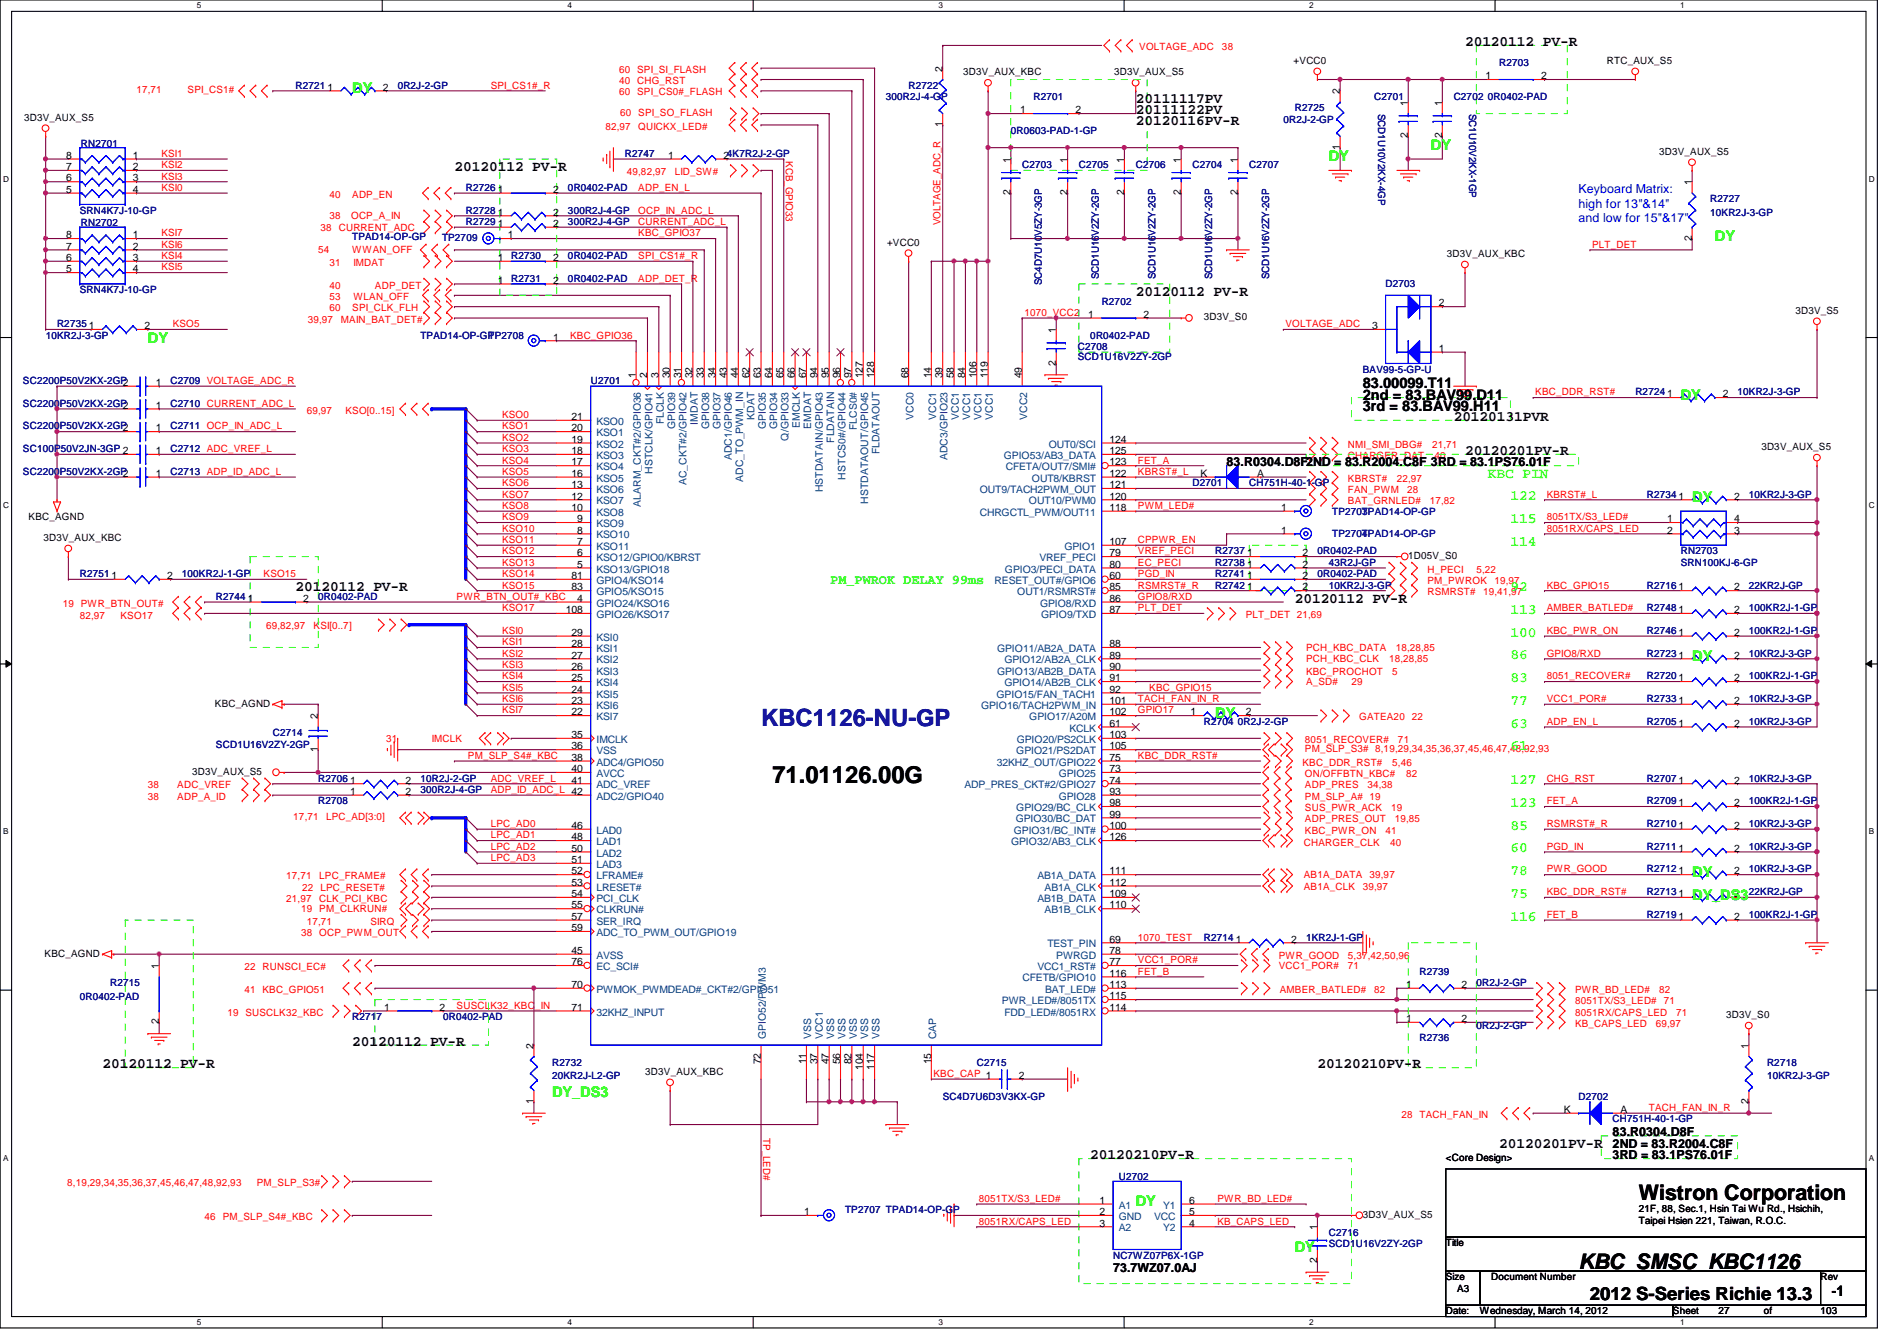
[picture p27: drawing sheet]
<svg xmlns="http://www.w3.org/2000/svg" width="297mm" height="210mm" viewBox="0 0 297 210" stroke-linecap="round" stroke-linejoin="round" font-family="sans-serif">
<defs><g id="words">
<text font-size="3.7" fill="#000080" x="119.2" y="113.7">KBC1126-NU-GP</text>
<text font-size="3.7" x="120.9" y="122.6">71.01126.00G</text>
<g font-size="3.3">
<text x="256.6" y="187.9">Wistron Corporation</text>
<text x="247.2" y="198.6">KBC_SMSC_KBC1126</text>
</g>
<text font-size="2.8" x="249" y="203.5">2012 S-Series Richie 13.3</text>
<g font-size="2.3">
<text x="229.4" y="7.2">20120112 PV-R</text>
<text x="177.8" y="16.1">20111117PV</text>
<text x="177.8" y="17.9">20111122PV</text>
<text x="177.8" y="19.6">20120116PV-R</text>
<text x="71.2" y="26.8">20120112 PV-R</text>
<text x="177.8" y="46.3">20120112 PV-R</text>
<text x="213.4" y="60.8">83.00099.T11</text>
<text x="213.4" y="62.6">2nd = 83.BAV99.D11</text>
<text x="213.4" y="64.3">3rd = 83.BAV99.H11</text>
<text x="227.6" y="65.9">20120131PVR</text>
<text x="229.4" y="71.2">20120201PV-R</text>
<text x="46.3" y="92.5">20120112 PV-R</text>
<text x="202.7" y="94.3">20120112 PV-R</text>
<text x="16" y="167.2">20120112 PV-R</text>
<text x="55.2" y="163.7">20120112 PV-R</text>
<text x="206.3" y="167.2">20120210PV-R</text>
<text x="234.7" y="179.7">20120201PV-R</text>
<text x="170.7" y="181.4">20120210PV-R</text>
<text x="286.8" y="202.9">-1</text>
</g>
<g font-size="2.3" fill="#0f0">
<text x="55.2" y="14.6">DY</text>
<text x="224.1" y="23.5">DY</text>
<text x="208.1" y="25.2">DY</text>
<text x="268.5" y="37.7">DY</text>
<text x="23.2" y="53.7">DY</text>
<text x="263.2" y="62.6">DY</text>
<text x="265" y="78.6">DY</text>
<text x="265" y="103.5">DY</text>
<text x="190.3" y="112.4">DY</text>
<text x="265" y="137.2">DY</text>
<text x="265" y="140.8">DY_DS3</text>
<text x="86.4" y="171.7">DY_DS3</text>
<text x="177.8" y="188.8">DY</text>
<text x="202.7" y="195.9">DY</text>
</g>
<g font-size="2.3" fill="#80ff00">
<text x="233" y="74.8">KBC PIN</text>
<text x="236.5" y="78.3">122</text>
<text x="236.5" y="81.9">115</text>
<text x="236.5" y="85.4">114</text>
<text x="236.5" y="92.5">92</text>
<text x="236.5" y="96.1">113</text>
<text x="236.5" y="99.7">100</text>
<text x="236.5" y="103.2">86</text>
<text x="236.5" y="106.8">83</text>
<text x="236.5" y="110.3">77</text>
<text x="236.5" y="113.9">63</text>
<text x="236.5" y="117.4">61</text>
<text x="236.5" y="122.8">127</text>
<text x="236.5" y="129.9">85</text>
<text x="236.5" y="126.3">123</text>
<text x="236.5" y="133.4">60</text>
<text x="236.5" y="137">78</text>
<text x="236.5" y="140.5">75</text>
<text x="236.5" y="144.1">116</text>
</g>
<text font-size="2.1" fill="#0f0" x="130" y="91.4">PM_PWROK DELAY 99ms</text>
<g font-size="1.9" fill="#00f">
<text x="247.2" y="30.2">Keyboard Matrix:</text>
<text x="247.2" y="32.5">high for 13&quot;&amp;14&quot;</text>
<text x="247.2" y="34.8">and low for 15&quot;&amp;17&quot;</text>
</g>
<g font-size="1.9">
<text x="192.1" y="72.9">83.R0304.D8F2ND = 83.R2004.C8F 3RD = 83.1PS76.01F</text>
<text x="252.5" y="177.8">83.R0304.D8F</text>
<text x="252.5" y="179.6">2ND = 83.R2004.C8F</text>
<text x="252.5" y="181.4">3RD = 83.1PS76.01F</text>
<text x="174.3" y="199.2">73.7WZ07.0AJ</text>
</g>
<g font-size="1.6" fill="#f00">
<text x="96.9" y="11.4">60 SPI_SI_FLASH</text>
<text x="178.4" y="7.8">VOLTAGE_ADC</text>
<text x="191.3" y="7.8">38</text>
<text x="21.4" y="14.6">17,71</text>
<text x="29.4" y="14.6">SPI_CS1#</text>
<text x="76.8" y="13.9">SPI_CS1#_R</text>
<text x="96.9" y="14.9">60 SPI_CS0#_FLASH</text>
<text x="96.9" y="13.2">40 CHG_RST</text>
<text x="94.8" y="20.3">82,97</text>
<text x="97.1" y="18.2">60 SPI_SO_FLASH</text>
<text x="99.9" y="20.3">QUICKX_LED#</text>
<text x="25.3" y="29.9">KSI0</text>
<text x="25.3" y="26.3">KSI2</text>
<text x="25.3" y="28.1">KSI3</text>
<text x="25.3" y="24.6">KSI1</text>
<text x="98.2" y="27.4">49,82,97</text>
<text x="99.9" y="29.9">ADP_EN_L</text>
<text x="105.7" y="27.4">LID_SW#</text>
<text x="123.1" y="25.2" transform="rotate(90 123.1 25.2)">KCB_GPIO33</text>
<text x="51.6" y="30.9">40</text>
<text x="51.6" y="34.3">38</text>
<text x="55" y="34.3">OCP_A_IN</text>
<text x="55.2" y="30.9">ADP_EN</text>
<text x="99.9" y="33.4">OCP_IN_ADC_L</text>
<text x="99.9" y="35.2">CURRENT_ADC_L</text>
<text x="147.3" y="35.2" transform="rotate(-90 147.3 35.2)">VOLTAGE_ADC_R</text>
<text x="25.3" y="37">KSI7</text>
<text x="25.3" y="38.8">KSI6</text>
<text x="25.3" y="40.6">KSI4</text>
<text x="49.8" y="39.7">54</text>
<text x="50.2" y="36.1">38</text>
<text x="51.6" y="41.6">31</text>
<text x="53" y="36.1">CURRENT_ADC</text>
<text x="55.2" y="39.7">WWAN_OFF</text>
<text x="55.3" y="41.6">IMDAT</text>
<text x="99.9" y="37">KBC_GPIO37</text>
<text x="99.9" y="40.6">SPI_CS1#_R</text>
<text x="249.3" y="38.8">PLT_DET</text>
<text x="25.3" y="42.3">KSI5</text>
<text x="51.6" y="46.9">53</text>
<text x="51.6" y="45.2">40</text>
<text x="55.3" y="46.9">WLAN_OFF</text>
<text x="58.7" y="45.2">ADP_DET</text>
<text x="99.9" y="44.1">ADP_DET_R</text>
<text x="27" y="51.2">KSO5</text>
<text x="48.2" y="50.5">39,97</text>
<text x="51.6" y="48.7">60</text>
<text x="53.4" y="50.5">MAIN_BAT_DET#</text>
<text x="55.2" y="48.7">SPI_CLK_FLH</text>
<text x="89.3" y="53">KBC_GPIO36</text>
<text x="160.4" y="49.4">1070_VCC2</text>
<text x="201.3" y="51.2">VOLTAGE_ADC</text>
<text x="48" y="64.7">69,97</text>
<text x="54.1" y="64.7">KSO[0..15]</text>
<text x="78.6" y="65.4">KSO0</text>
<text x="240.4" y="61.9">KBC_DDR_RST#</text>
<text x="78.6" y="67.2">KSO1</text>
<text x="78.6" y="69">KSO2</text>
<text x="78.6" y="70.8">KSO3</text>
<text x="211.1" y="71.8">CHARGER_DAT</text>
<text x="211.1" y="70.1">NMI_SMI_DBG#</text>
<text x="224.2" y="70.1">21,71</text>
<text x="224.6" y="71.8">40</text>
<text x="78.6" y="72.6">KSO4</text>
<text x="78.6" y="74.3">KSO5</text>
<text x="78.6" y="76.1">KSO6</text>
<text x="78.6" y="77.9">KSO7</text>
<text x="178.2" y="74.3">KBRST#_L</text>
<text x="178.2" y="72.6">FET_A</text>
<text x="211.1" y="77.2">FAN_PWM</text>
<text x="211.1" y="75.4">KBRST#</text>
<text x="218.7" y="75.4">22,97</text>
<text x="220.3" y="77.2">28</text>
<text x="242.2" y="77.9">KBRST#_L</text>
<text x="78.6" y="79.7">KSO8</text>
<text x="78.6" y="81.4">KSO9</text>
<text x="78.6" y="83.2">KSO10</text>
<text x="178.2" y="79.7">PWM_LED#</text>
<text x="211.1" y="79">BAT_GRNLED#</text>
<text x="223.9" y="79">17,82</text>
<text x="242.2" y="83.2">8051RX/CAPS_LED</text>
<text x="242.2" y="81.4">8051TX/S3_LED#</text>
<text x="78.6" y="85">KSO11</text>
<text x="78.6" y="86.8">KSO12</text>
<text x="78.6" y="88.6">KSO13</text>
<text x="178.2" y="86.8">VREF_PECI</text>
<text x="178.2" y="85">CPPWR_EN</text>
<text x="178.2" y="88.6">EC_PECI</text>
<text x="223.5" y="89.6">H_PECI</text>
<text x="231.2" y="89.6">5,22</text>
<text x="9.8" y="95">19 PWR_BTN_OUT#</text>
<text x="41.3" y="90.3">KSO15</text>
<text x="71.5" y="93.9">PWR_BTN_OUT#_KBC</text>
<text x="78.6" y="95.7">KSO17</text>
<text x="78.6" y="90.3">KSO14</text>
<text x="78.6" y="92.1">KSO15</text>
<text x="178.2" y="95.7">PLT_DET</text>
<text x="178.2" y="93.9">GPIO8/RXD</text>
<text x="178.2" y="90.3">PGD_IN</text>
<text x="178.2" y="92.1">RSMRST#_R</text>
<text x="223.5" y="93.2">RSMRST#</text>
<text x="223.5" y="91.4">PM_PWROK</text>
<text x="232.2" y="93.2">19,41,97</text>
<text x="234" y="91.4">19,97</text>
<text x="242.2" y="95.7">AMBER_BATLED#</text>
<text x="242.2" y="92.1">KBC_GPIO15</text>
<text x="12.5" y="96.9">82,97</text>
<text x="18.9" y="96.9">KSO17</text>
<text x="41.7" y="98.5">69,82,97</text>
<text x="49.1" y="98.5">KSI[0..7]</text>
<text x="78.6" y="99.2">KSI0</text>
<text x="78.6" y="101">KSI1</text>
<text x="195.1" y="96.7">PLT_DET 21,69</text>
<text x="204.5" y="101.9">PCH_KBC_DATA</text>
<text x="218.6" y="101.9">18,28,85</text>
<text x="242.2" y="99.2">KBC_PWR_ON</text>
<text x="78.6" y="104.6">KSI3</text>
<text x="78.6" y="102.8">KSI2</text>
<text x="78.6" y="106.3">KSI4</text>
<text x="204.5" y="107.2">A_SD#</text>
<text x="204.5" y="103.7">PCH_KBC_CLK</text>
<text x="204.5" y="105.6">KBC_PROCHOT</text>
<text x="211.6" y="107.2">29</text>
<text x="217.5" y="103.7">18,28,85</text>
<text x="218" y="105.6">5</text>
<text x="242.2" y="102.8">GPIO8/RXD</text>
<text x="242.2" y="106.3">8051_RECOVER#</text>
<text x="78.6" y="111.7">KSI7</text>
<text x="78.6" y="109.9">KSI6</text>
<text x="78.6" y="108.1">KSI5</text>
<text x="178.2" y="111.7">GPIO17</text>
<text x="178.2" y="109.9">TACH_FAN_IN_R</text>
<text x="180" y="108.1">KBC_GPIO15</text>
<text x="212.8" y="112.7">GATEA20 22</text>
<text x="242.2" y="113.5">ADP_EN_L</text>
<text x="242.2" y="109.9">VCC1_POR#</text>
<text x="60.5" y="116.1">31</text>
<text x="67.6" y="116.1">IMCLK</text>
<text x="73.3" y="118.8">PM_SLP_S4#_KBC</text>
<text x="178.2" y="118.8">KBC_DDR_RST#</text>
<text x="204" y="119.8">KBC_DDR_RST#</text>
<text x="204.3" y="117.7">PM_SLP_S3# 8,19,29,34,35,36,37,45,46,47,48,92,93</text>
<text x="204.3" y="116.3">8051_RECOVER#</text>
<text x="218" y="119.8">5,46</text>
<text x="218.9" y="116.3">71</text>
<text x="23.2" y="123.4">38</text>
<text x="23.2" y="125.2">38</text>
<text x="27.8" y="123.4">ADC_VREF</text>
<text x="27.8" y="125.2">ADP_A_ID</text>
<text x="76.8" y="122.3">ADC_VREF_L</text>
<text x="76.8" y="124.1">ADP_ID_ADC_L 42</text>
<text x="204.3" y="123.4">ADP_PRES</text>
<text x="204.3" y="121.6">ON/OFFBTN_KBC#</text>
<text x="204.3" y="125.2">PM_SLP_A# 19</text>
<text x="214.1" y="123.4">34,38</text>
<text x="220.2" y="121.6">82</text>
<text x="242.2" y="125.9">FET_A</text>
<text x="242.2" y="122.3">CHG_RST</text>
<text x="45.9" y="128.4">17,71</text>
<text x="51.1" y="128.4">LPC_AD[3:0]</text>
<text x="76.8" y="131.2">LPC_AD1</text>
<text x="76.8" y="129.5">LPC_AD0</text>
<text x="204.3" y="130.5">KBC_PWR_ON</text>
<text x="204.3" y="128.7">ADP_PRES_OUT</text>
<text x="204.3" y="127">SUS_PWR_ACK</text>
<text x="217" y="130.5">41</text>
<text x="217.8" y="127">19</text>
<text x="218.4" y="128.7">19,85</text>
<text x="242.2" y="129.5">RSMRST#_R</text>
<text x="44.8" y="137.6">17,71</text>
<text x="50" y="137.6">LPC_FRAME#</text>
<text x="76.8" y="133">LPC_AD2</text>
<text x="76.8" y="134.8">LPC_AD3</text>
<text x="204.2" y="132.5">CHARGER_CLK</text>
<text x="204.2" y="137.5">AB1A_DATA</text>
<text x="214.5" y="137.5">39,97</text>
<text x="217.7" y="132.5">40</text>
<text x="242.2" y="136.6">PWR_GOOD</text>
<text x="242.2" y="133">PGD_IN</text>
<text x="44.8" y="141.2">21,97</text>
<text x="47.2" y="142.8">19 PM_CLKRUN#</text>
<text x="47.3" y="139.4">22 LPC_RESET#</text>
<text x="50" y="141.2">CLK_PCI_KBC</text>
<text x="204.2" y="139.2">AB1A_CLK</text>
<text x="213.4" y="139.2">39,97</text>
<text x="242.2" y="140.1">KBC_DDR_RST#</text>
<text x="242.2" y="143.7">FET_B</text>
<text x="47.2" y="146.5">38 OCP_PWM_OUT</text>
<text x="48" y="144.7">17,71</text>
<text x="58" y="144.7">SIRQ</text>
<text x="178.2" y="147.2">1070_TEST</text>
<text x="38.3" y="151.8">22 RUNSCI_EC#</text>
<text x="38.3" y="155.4">41 KBC_GPIO51</text>
<text x="178.2" y="150.8">VCC1_POR#</text>
<text x="178.2" y="152.6">FET_B</text>
<text x="200.2" y="150.1">PWR_GOOD</text>
<text x="200.2" y="151.7">VCC1_POR#</text>
<text x="200.4" y="155.4">AMBER_BATLED#</text>
<text x="211.1" y="151.7">71</text>
<text x="211.1" y="150.1">5,37,42,50,96</text>
<text x="215.2" y="155.4">82</text>
<text x="246.6" y="155.4">PWR_BD_LED#</text>
<text x="259.8" y="155.4">82</text>
<text x="35.6" y="159">19 SUSCLK32_KBC</text>
<text x="71.5" y="157.9">SUSCLK32_KBC_IN</text>
<text x="246.6" y="159">8051RX/CAPS_LED</text>
<text x="246.6" y="157.2">8051TX/S3_LED# 71</text>
<text x="246.6" y="160.7">KB_CAPS_LED</text>
<text x="259.3" y="160.7">69,97</text>
<text x="262.5" y="159">71</text>
<text x="146.2" y="168.6">KBC_CAP 1</text>
<text x="258.2" y="173.9">TACH_FAN_IN_R</text>
<text x="119.5" y="178.1" transform="rotate(90 119.5 178.1)">TP_LED#</text>
<text x="219.5" y="175">28 TACH_FAN_IN</text>
<text x="10.5" y="185.6">8,19,29,34,35,36,37,45,46,47,48,92,93</text>
<text x="40.2" y="185.6">PM_SLP_S3#</text>
<text x="32" y="191">46 PM_SLP_S4#_KBC</text>
<text x="153.3" y="191.7">8051RX/CAPS_LED</text>
<text x="153.3" y="188.1">8051TX/S3_LED#</text>
<text x="190.6" y="188.1">PWR_BD_LED#</text>
<text x="190.6" y="191.7">KB_CAPS_LED</text>
</g>
<g font-size="1.6">
<text x="147.6" y="11.2" transform="rotate(-90 147.6 11.2)">2</text>
<text x="150.8" y="11.8">3D3V_AUX_KBC</text>
<text x="174.5" y="11.8">3D3V_AUX_S5</text>
<text x="202.6" y="10">+VCC0</text>
<text x="251.6" y="10">RTC_AUX_S5</text>
<text x="51.3" y="14.2">1</text>
<text x="59.9" y="14.2">2</text>
<text x="159.7" y="17.7">1</text>
<text x="168.4" y="17.7">2</text>
<text x="209.8" y="14.8" transform="rotate(-90 209.8 14.8)">2</text>
<text x="220.5" y="16.6" transform="rotate(-90 220.5 16.6)">1</text>
<text x="225.8" y="16.6" transform="rotate(-90 225.8 16.6)">1</text>
<text x="232.6" y="12.4">1</text>
<text x="241.3" y="12.4">2</text>
<text x="3.8" y="18.9">3D3V_AUX_S5</text>
<text x="147.6" y="19.9" transform="rotate(-90 147.6 19.9)">1</text>
<text x="209.8" y="23.5" transform="rotate(-90 209.8 23.5)">1</text>
<text x="220.5" y="21.7" transform="rotate(-90 220.5 21.7)">2</text>
<text x="225.8" y="21.7" transform="rotate(-90 225.8 21.7)">2</text>
<text x="10.4" y="28.4">6</text>
<text x="10.4" y="26.6">7</text>
<text x="10.4" y="24.8">8</text>
<text x="20.8" y="24.8">1</text>
<text x="20.8" y="26.6">2</text>
<text x="20.8" y="28.4">3</text>
<text x="104.6" y="24.8">1</text>
<text x="113.3" y="24.8">24K7R2J-2-GP</text>
<text x="158.2" y="25.4" transform="rotate(-90 158.2 25.4)">1</text>
<text x="167.1" y="25.4" transform="rotate(-90 167.1 25.4)">1</text>
<text x="176" y="25.4" transform="rotate(-90 176 25.4)">1</text>
<text x="184.9" y="25.4" transform="rotate(-90 184.9 25.4)">1</text>
<text x="193.8" y="25.4" transform="rotate(-90 193.8 25.4)">1</text>
<text x="259.8" y="24.2">3D3V_AUX_S5</text>
<text x="264.9" y="29" transform="rotate(-90 264.9 29)">1</text>
<text x="10.4" y="30.2">5</text>
<text x="20.8" y="30.2">4</text>
<text x="77.9" y="33.7">1</text>
<text x="77.9" y="35.5">1</text>
<text x="77.9" y="30.2">1</text>
<text x="86.6" y="33.7">2</text>
<text x="86.6" y="35.5">2</text>
<text x="86.6" y="30.2">2</text>
<text x="158.2" y="30.6" transform="rotate(-90 158.2 30.6)">2</text>
<text x="167.1" y="30.6" transform="rotate(-90 167.1 30.6)">2</text>
<text x="176" y="30.6" transform="rotate(-90 176 30.6)">2</text>
<text x="184.9" y="30.6" transform="rotate(-90 184.9 30.6)">2</text>
<text x="193.8" y="30.6" transform="rotate(-90 193.8 30.6)">2</text>
<text x="10.4" y="40.9">6</text>
<text x="10.4" y="39.1">7</text>
<text x="10.4" y="37.3">8</text>
<text x="20.8" y="37.3">1</text>
<text x="20.8" y="39.1">2</text>
<text x="20.8" y="40.9">3</text>
<text x="77.9" y="40.9">1</text>
<text x="79.5" y="37.3">1</text>
<text x="86.6" y="40.9">2</text>
<text x="138.9" y="38.4">+VCC0</text>
<text x="226.6" y="40.2">3D3V_AUX_KBC</text>
<text x="264.9" y="37.7" transform="rotate(-90 264.9 37.7)">2</text>
<text x="10.4" y="42.6">5</text>
<text x="20.8" y="42.6">4</text>
<text x="77.9" y="44.4">1</text>
<text x="86.6" y="44.4">2</text>
<text x="225.3" y="48">2</text>
<text x="13.9" y="51.5">1</text>
<text x="22.6" y="51.5">2</text>
<text x="86.6" y="53.3">1</text>
<text x="165.4" y="52.1" transform="rotate(-90 165.4 52.1)">1</text>
<text x="170.4" y="49.7">1</text>
<text x="179.1" y="49.7">2</text>
<text x="188.5" y="50.2">3D3V_S0</text>
<text x="214.8" y="51.5">3</text>
<text x="281.1" y="49.1">3D3V_S5</text>
<text x="99.6" y="59.2" transform="rotate(-90 99.6 59.2)">1</text>
<text x="101.3" y="59.2" transform="rotate(-90 101.3 59.2)">2</text>
<text x="103.1" y="59.2" transform="rotate(-90 103.1 59.2)">3</text>
<text x="104.9" y="59.2" transform="rotate(-90 104.9 59.2)">30</text>
<text x="106.7" y="59.2" transform="rotate(-90 106.7 59.2)">31</text>
<text x="108.5" y="59.2" transform="rotate(-90 108.5 59.2)">32</text>
<text x="110.2" y="59.2" transform="rotate(-90 110.2 59.2)">33</text>
<text x="112" y="59.2" transform="rotate(-90 112 59.2)">34</text>
<text x="113.8" y="59.2" transform="rotate(-90 113.8 59.2)">43</text>
<text x="115.6" y="59.2" transform="rotate(-90 115.6 59.2)">44</text>
<text x="117.3" y="59.2" transform="rotate(-90 117.3 59.2)">62</text>
<text x="119.1" y="59.2" transform="rotate(-90 119.1 59.2)">63</text>
<text x="120.9" y="59.2" transform="rotate(-90 120.9 59.2)">64</text>
<text x="122.7" y="59.2" transform="rotate(-90 122.7 59.2)">65</text>
<text x="124.5" y="59.2" transform="rotate(-90 124.5 59.2)">66</text>
<text x="126.2" y="59.2" transform="rotate(-90 126.2 59.2)">67</text>
<text x="128" y="59.2" transform="rotate(-90 128 59.2)">94</text>
<text x="129.8" y="59.2" transform="rotate(-90 129.8 59.2)">95</text>
<text x="131.6" y="59.2" transform="rotate(-90 131.6 59.2)">96</text>
<text x="133.3" y="59.2" transform="rotate(-90 133.3 59.2)">97</text>
<text x="135.1" y="59.2" transform="rotate(-90 135.1 59.2)">127</text>
<text x="136.9" y="59.2" transform="rotate(-90 136.9 59.2)">128</text>
<text x="142.2" y="59.2" transform="rotate(-90 142.2 59.2)">68</text>
<text x="145.8" y="59.2" transform="rotate(-90 145.8 59.2)">14</text>
<text x="147.6" y="59.2" transform="rotate(-90 147.6 59.2)">39</text>
<text x="149.3" y="59.2" transform="rotate(-90 149.3 59.2)">58</text>
<text x="151.1" y="59.2" transform="rotate(-90 151.1 59.2)">84</text>
<text x="152.9" y="59.2" transform="rotate(-90 152.9 59.2)">106</text>
<text x="154.7" y="59.2" transform="rotate(-90 154.7 59.2)">119</text>
<text x="160" y="59.2" transform="rotate(-90 160 59.2)">49</text>
<text x="165.4" y="57.2" transform="rotate(-90 165.4 57.2)">2</text>
<text x="225.3" y="55.1">1</text>
<text x="24.4" y="60.4">1</text>
<text x="24.4" y="64">1</text>
<text x="89.5" y="65.7">21</text>
<text x="261.1" y="62.2">1</text>
<text x="269.7" y="62.2">2</text>
<text x="24.4" y="71.1">1</text>
<text x="24.4" y="67.5">1</text>
<text x="89.5" y="71.1">18</text>
<text x="89.5" y="69.3">19</text>
<text x="89.5" y="67.5">20</text>
<text x="173.7" y="69.3">124</text>
<text x="173.7" y="71.1">125</text>
<text x="275.8" y="70.4">3D3V_AUX_S5</text>
<text x="24.4" y="74.6">1</text>
<text x="89.5" y="76.4">13</text>
<text x="89.5" y="74.6">16</text>
<text x="89.5" y="72.9">17</text>
<text x="173.7" y="72.9">123</text>
<text x="173.7" y="74.6">122</text>
<text x="173.7" y="76.4">121</text>
<text x="188" y="74.6">K</text>
<text x="196.8" y="74.6">A</text>
<text x="4.5" y="81.4">KBC_AGND</text>
<text x="89.5" y="80">10</text>
<text x="89.5" y="78.2">12</text>
<text x="90.4" y="83.5">8</text>
<text x="90.4" y="81.7">9</text>
<text x="173.7" y="78.2">120</text>
<text x="173.7" y="80">118</text>
<text x="200.6" y="80">1</text>
<text x="200.6" y="83.5">1</text>
<text x="261.1" y="81.7">1</text>
<text x="261.1" y="83.5">2</text>
<text x="262.8" y="78.2">1</text>
<text x="271.5" y="83.5">3</text>
<text x="271.5" y="81.7">4</text>
<text x="271.5" y="78.2">2</text>
<text x="6.8" y="84.7">3D3V_AUX_KBC</text>
<text x="90.4" y="88.9">5</text>
<text x="90.4" y="87.1">6</text>
<text x="90.4" y="85.3">7</text>
<text x="173.7" y="85.3">107</text>
<text x="173.7" y="87.1">79</text>
<text x="173.7" y="88.9">80</text>
<text x="195.3" y="87.1">1</text>
<text x="195.3" y="88.9">1</text>
<text x="204" y="87.1">2</text>
<text x="204" y="88.9">2</text>
<text x="220.5" y="87.5">1D05V_S0</text>
<text x="17.5" y="90.6">1</text>
<text x="26.2" y="90.6">2</text>
<text x="38.8" y="94.2">1</text>
<text x="47.5" y="94.2">2</text>
<text x="88.6" y="96">108</text>
<text x="89.5" y="90.6">81</text>
<text x="89.5" y="92.4">83</text>
<text x="90.4" y="94.2">4</text>
<text x="173.7" y="90.6">60</text>
<text x="173.7" y="92.4">85</text>
<text x="173.7" y="94.2">86</text>
<text x="173.7" y="96">87</text>
<text x="195.3" y="92.4">1</text>
<text x="195.3" y="90.6">1</text>
<text x="204" y="92.4">2</text>
<text x="204" y="90.6">2</text>
<text x="262.8" y="92.4">1</text>
<text x="262.8" y="96">1</text>
<text x="271.5" y="92.4">2</text>
<text x="271.5" y="96">2</text>
<text x="89.5" y="99.5">29</text>
<text x="89.5" y="101.3">28</text>
<text x="173.7" y="101.3">88</text>
<text x="262.8" y="99.5">1</text>
<text x="271.5" y="99.5">2</text>
<text x="89.5" y="103.1">27</text>
<text x="89.5" y="104.9">26</text>
<text x="89.5" y="106.6">25</text>
<text x="173.7" y="103.1">89</text>
<text x="173.7" y="104.9">90</text>
<text x="173.7" y="106.6">91</text>
<text x="262.8" y="103.1">1</text>
<text x="262.8" y="106.6">1</text>
<text x="271.5" y="103.1">2</text>
<text x="271.5" y="106.6">2</text>
<text x="33.7" y="110.6">KBC_AGND</text>
<text x="49.8" y="112.6" transform="rotate(-90 49.8 112.6)">2</text>
<text x="89.5" y="108.4">24</text>
<text x="89.5" y="110.2">23</text>
<text x="89.5" y="112">22</text>
<text x="173.7" y="108.4">92</text>
<text x="173.7" y="110.2">101</text>
<text x="173.7" y="112">102</text>
<text x="173.7" y="113.7">61</text>
<text x="186.4" y="112">1</text>
<text x="195.1" y="112">2</text>
<text x="262.8" y="110.2">1</text>
<text x="262.8" y="113.7">1</text>
<text x="271.5" y="110.2">2</text>
<text x="271.5" y="113.7">2</text>
<text x="49.8" y="117.7" transform="rotate(-90 49.8 117.7)">1</text>
<text x="89.5" y="115.5">35</text>
<text x="89.5" y="117.3">36</text>
<text x="89.5" y="119.1">38</text>
<text x="173.7" y="115.5">103</text>
<text x="173.7" y="117.3">105</text>
<text x="173.7" y="119.1">75</text>
<text x="30.1" y="121.3">3D3V_AUX_S5</text>
<text x="54.8" y="124.4">1</text>
<text x="54.8" y="122.6">1</text>
<text x="63.5" y="124.4">2</text>
<text x="63.5" y="122.6">2</text>
<text x="89.5" y="120.9">40</text>
<text x="89.5" y="122.6">41</text>
<text x="173.7" y="120.9">73</text>
<text x="173.7" y="122.6">74</text>
<text x="173.7" y="124.4">93</text>
<text x="262.8" y="122.6">1</text>
<text x="271.5" y="122.6">2</text>
<text x="89.5" y="131.5">48</text>
<text x="89.5" y="129.8">46</text>
<text x="173.7" y="126.2">98</text>
<text x="173.7" y="128">99</text>
<text x="173.7" y="129.8">100</text>
<text x="173.7" y="131.5">126</text>
<text x="262.8" y="126.2">1</text>
<text x="262.8" y="129.8">1</text>
<text x="271.5" y="126.2">2</text>
<text x="271.5" y="129.8">2</text>
<text x="89.5" y="136.9">52</text>
<text x="89.5" y="135.1">51</text>
<text x="89.5" y="133.3">50</text>
<text x="173.7" y="136.9">111</text>
<text x="262.8" y="136.9">1</text>
<text x="262.8" y="133.3">1</text>
<text x="271.5" y="136.9">2</text>
<text x="271.5" y="133.3">2</text>
<text x="89.5" y="138.6">53</text>
<text x="89.5" y="140.4">54</text>
<text x="89.5" y="142.2">55</text>
<text x="89.5" y="144">57</text>
<text x="173.7" y="138.6">112</text>
<text x="173.7" y="140.4">109</text>
<text x="173.7" y="142.2">110</text>
<text x="262.8" y="140.4">1</text>
<text x="262.8" y="144">1</text>
<text x="271.5" y="140.4">2</text>
<text x="271.5" y="144">2</text>
<text x="7" y="149.7">KBC_AGND</text>
<text x="89.5" y="145.8">59</text>
<text x="89.5" y="149.3">45</text>
<text x="173.7" y="147.5">69</text>
<text x="173.7" y="149.3">78</text>
<text x="193.5" y="147.5">1</text>
<text x="202.2" y="147.5">2</text>
<text x="24.9" y="151.7" transform="rotate(-90 24.9 151.7)">1</text>
<text x="89.5" y="154.6">70</text>
<text x="89.5" y="151.1">76</text>
<text x="173.7" y="151.1">77</text>
<text x="173.7" y="152.9">116</text>
<text x="173.7" y="154.6">113</text>
<text x="220.2" y="154.6">1</text>
<text x="228.9" y="154.6">2</text>
<text x="24.9" y="160.4" transform="rotate(-90 24.9 160.4)">2</text>
<text x="60.2" y="158.2">1</text>
<text x="68.8" y="158.2">2</text>
<text x="89.5" y="158.2">71</text>
<text x="173.7" y="156.4">115</text>
<text x="173.7" y="158.2">114</text>
<text x="220.2" y="160">1</text>
<text x="228.9" y="160">2</text>
<text x="270.3" y="159.3">3D3V_S0</text>
<text x="83.6" y="164.1" transform="rotate(-90 83.6 164.1)">2</text>
<text x="119.1" y="166.6" transform="rotate(-90 119.1 166.6)">72</text>
<text x="126.2" y="166.6" transform="rotate(-90 126.2 166.6)">11</text>
<text x="128" y="166.6" transform="rotate(-90 128 166.6)">37</text>
<text x="129.8" y="166.6" transform="rotate(-90 129.8 166.6)">47</text>
<text x="131.6" y="166.6" transform="rotate(-90 131.6 166.6)">56</text>
<text x="133.3" y="166.6" transform="rotate(-90 133.3 166.6)">82</text>
<text x="135.1" y="167.5" transform="rotate(-90 135.1 167.5)">104</text>
<text x="136.9" y="167.5" transform="rotate(-90 136.9 167.5)">117</text>
<text x="145.8" y="166.6" transform="rotate(-90 145.8 166.6)">15</text>
<text x="273.8" y="164.1" transform="rotate(-90 273.8 164.1)">1</text>
<text x="83.6" y="172.8" transform="rotate(-90 83.6 172.8)">1</text>
<text x="101" y="168.2">3D3V_AUX_KBC</text>
<text x="159.5" y="168.9">2</text>
<text x="273.8" y="172.8" transform="rotate(-90 273.8 172.8)">2</text>
<text x="244.9" y="174.2">K</text>
<text x="253.7" y="174.2">A</text>
<text x="226.4" y="181.7">&lt;Core Design&gt;</text>
<text x="125.9" y="190.2">1</text>
<text x="172.2" y="188.4">1</text>
<text x="172.2" y="190.2">2</text>
<text x="172.2" y="192">3</text>
<text x="186.2" y="192">4</text>
<text x="186.2" y="190.2">5</text>
<text x="186.2" y="188.4">6</text>
<text x="213.4" y="190.6">3D3V_AUX_S5</text>
<text x="256.6" y="189.7">21F, 88, Sec.1, Hsin Tai Wu Rd., Hsichih,</text>
<text x="256.6" y="191.6">Taipei Hsien 221, Taiwan, R.O.C.</text>
<text x="206.2" y="197.7" transform="rotate(-90 206.2 197.7)">2</text>
<text x="206.2" y="192.6" transform="rotate(-90 206.2 192.6)">1</text>
<text x="226.4" y="195.1">Title</text>
<text x="226.4" y="200.4">Size</text>
<text x="228.2" y="202.2">A3</text>
<text x="233.5" y="200.4">Document Number</text>
<text x="285.1" y="200.4">Rev</text>
<text x="226.4" y="205.7">Date:</text>
<text x="231.7" y="205.7">Wednesday, March 14, 2012</text>
<text x="262" y="205.7">Sheet</text>
<text x="269.1" y="205.7">27</text>
<text x="276.2" y="205.7">of</text>
<text x="285.1" y="205.7">103</text>
</g>
<g font-size="1.6" fill="#000080">
<text x="234.7" y="10.3">R2703</text>
<text x="46.3" y="13.9">R2721</text>
<text x="62.3" y="13.9">0R2J-2-GP</text>
<text x="138.7" y="15.7">300R2J-4-GP</text>
<text x="142.3" y="13.9">R2722</text>
<text x="161.8" y="15.7">R2701</text>
<text x="202.7" y="17.4">R2725</text>
<text x="215.2" y="15.7">C2701</text>
<text x="215.8" y="17.8" transform="rotate(90 215.8 17.8)">SCD1U10V2KX-4GP</text>
<text x="227.6" y="15.7">C2702</text>
<text x="230" y="17.8" transform="rotate(90 230 17.8)">SC1U10V2KX-1GP</text>
<text x="233" y="15.7">0R0402-PAD</text>
<text x="12.7" y="22.9">RN2701</text>
<text x="158.3" y="21">0R0603-PAD-1-GP</text>
<text x="201" y="19.2">0R2J-2-GP</text>
<text x="72.9" y="29.9">R2726</text>
<text x="88.9" y="29.9">0R0402-PAD</text>
<text x="97.8" y="24.6">R2747</text>
<text x="160.1" y="26.3">C2703</text>
<text x="168.9" y="26.3">C2705</text>
<text x="177.8" y="26.3">C2706</text>
<text x="186.7" y="26.3">C2704</text>
<text x="195.6" y="26.3">C2707</text>
<text x="12.5" y="33.4">SRN4K7J-10-GP</text>
<text x="12.7" y="35.4">RN2702</text>
<text x="72.9" y="33.4">R2728</text>
<text x="72.9" y="35.2">R2729</text>
<text x="88.9" y="33.4">300R2J-4-GP</text>
<text x="88.9" y="35.2">300R2J-4-GP</text>
<text x="267.8" y="31.7">R2727</text>
<text x="267.8" y="33.8">10KR2J-3-GP</text>
<text x="55.2" y="37.5">TPAD14-OP-GP</text>
<text x="69.2" y="37.7">TP2709</text>
<text x="80" y="40.6">R2730</text>
<text x="88.9" y="40.6">0R0402-PAD</text>
<text x="12.5" y="45.9">SRN4K7J-10-GP</text>
<text x="80" y="44.1">R2731</text>
<text x="88.9" y="44.1">0R0402-PAD</text>
<text x="163.1" y="44.6" transform="rotate(-90 163.1 44.6)">SC4D7U10V5ZY-3GP</text>
<text x="172" y="43.7" transform="rotate(-90 172 43.7)">SCD1U16V2ZY-2GP</text>
<text x="172.5" y="47.7">R2702</text>
<text x="180.9" y="43.7" transform="rotate(-90 180.9 43.7)">SCD1U16V2ZY-2GP</text>
<text x="189.8" y="43.7" transform="rotate(-90 189.8 43.7)">SCD1U16V2ZY-2GP</text>
<text x="198.7" y="43.7" transform="rotate(-90 198.7 43.7)">SCD1U16V2ZY-2GP</text>
<text x="217" y="45">D2703</text>
<text x="7.2" y="53">10KR2J-3-GP</text>
<text x="8.9" y="51.2">R2735</text>
<text x="65.8" y="53">TPAD14-OP-GP</text>
<text x="76.5" y="53">TP2708</text>
<text x="170.7" y="53">0R0402-PAD</text>
<text x="168.8" y="54.8">C2708</text>
<text x="168.8" y="56.4">SCD1U16V2ZY-2GP</text>
<text x="213.4" y="58.3">BAV99-5-GP-U</text>
<text x="3.6" y="60.1">SC2200P50V2KX-2GP2</text>
<text x="3.6" y="63.7">SC2200P50V2KX-2GP2</text>
<text x="26.7" y="60.1">C2709 VOLTAGE_ADC_R</text>
<text x="26.7" y="63.7">C2710 CURRENT_ADC_L</text>
<text x="92.5" y="60.1">U2701</text>
<text x="256.1" y="61.9">R2724</text>
<text x="272.1" y="61.9">10KR2J-3-GP</text>
<text x="3.6" y="70.8">SC100P50V2JN-3GP 2</text>
<text x="3.6" y="67.2">SC2200P50V2KX-2GP2</text>
<text x="26.7" y="70.8">C2712 ADC_VREF_L</text>
<text x="26.7" y="67.2">C2711 OCP_IN_ADC_L</text>
<text x="3.6" y="74.3">SC2200P50V2KX-2GP2</text>
<text x="26.7" y="74.3">C2713 ADP_ID_ADC_L</text>
<text x="186.7" y="76.1">D2701</text>
<text x="195.6" y="76.1">CH751H-40-1-GP</text>
<text x="257.8" y="77.9">R2734</text>
<text x="273.9" y="77.9">10KR2J-3-GP</text>
<text x="208.6" y="80.6">TP2703</text>
<text x="213.2" y="80.6">TPAD14-OP-GP</text>
<text x="190.3" y="86.8">R2737</text>
<text x="190.3" y="88.6">R2738</text>
<text x="206.3" y="86.8">0R0402-PAD</text>
<text x="208.1" y="88.6">43R2J-GP</text>
<text x="208.6" y="84.1">TP2704</text>
<text x="213.2" y="84.1">TPAD14-OP-GP</text>
<text x="263.2" y="86.8">RN2703</text>
<text x="263.2" y="88.6">SRN100KJ-6-GP</text>
<text x="12.5" y="90.3">R2751</text>
<text x="28.5" y="90.3">100KR2J-1-GP</text>
<text x="33.8" y="93.9">R2744</text>
<text x="49.8" y="93.9">0R0402-PAD</text>
<text x="190.3" y="92.1">R2742</text>
<text x="190.3" y="90.3">R2741</text>
<text x="206.3" y="90.3">0R0402-PAD</text>
<text x="208.1" y="92.1">10KR2J-3-GP</text>
<text x="257.8" y="92.1">R2716</text>
<text x="257.8" y="95.7">R2748</text>
<text x="273.9" y="92.1">22KR2J-GP</text>
<text x="273.9" y="95.7">100KR2J-1-GP</text>
<text x="257.8" y="99.2">R2746</text>
<text x="273.9" y="99.2">100KR2J-1-GP</text>
<text x="257.8" y="102.8">R2723</text>
<text x="257.8" y="106.3">R2720</text>
<text x="273.9" y="102.8">10KR2J-3-GP</text>
<text x="273.9" y="106.3">100KR2J-1-GP</text>
<text x="188.5" y="113.5">R2704 0R2J-2-GP</text>
<text x="257.8" y="109.9">R2733</text>
<text x="257.8" y="113.5">R2705</text>
<text x="273.9" y="109.9">10KR2J-3-GP</text>
<text x="273.9" y="113.5">10KR2J-3-GP</text>
<text x="33.8" y="117">SCD1U16V2ZY-2GP</text>
<text x="42.7" y="115.2">C2714</text>
<text x="49.8" y="125.9">R2708</text>
<text x="49.8" y="122.3">R2706</text>
<text x="65.8" y="122.3">10R2J-2-GP</text>
<text x="65.8" y="124.1">300R2J-4-GP</text>
<text x="257.8" y="125.9">R2709</text>
<text x="257.8" y="122.3">R2707</text>
<text x="273.9" y="125.9">100KR2J-1-GP</text>
<text x="273.9" y="122.3">10KR2J-3-GP</text>
<text x="257.8" y="129.5">R2710</text>
<text x="273.9" y="129.5">10KR2J-3-GP</text>
<text x="257.8" y="136.6">R2712</text>
<text x="257.8" y="133">R2711</text>
<text x="273.9" y="136.6">10KR2J-3-GP</text>
<text x="273.9" y="133">10KR2J-3-GP</text>
<text x="257.8" y="140.1">R2713</text>
<text x="257.8" y="143.7">R2719</text>
<text x="273.9" y="140.1">22KR2J-GP</text>
<text x="273.9" y="143.7">100KR2J-1-GP</text>
<text x="188.5" y="147.2">R2714</text>
<text x="204.5" y="147.2">1KR2J-1-GP</text>
<text x="17.3" y="154.3">R2715</text>
<text x="222.3" y="152.6">R2739</text>
<text x="231.2" y="154.3">0R2J-2-GP</text>
<text x="12.5" y="156.5">0R0402-PAD</text>
<text x="55.2" y="159.7">R2717</text>
<text x="69.4" y="159.7">0R0402-PAD</text>
<text x="231.2" y="161.1">0R2J-2-GP</text>
<text x="86.4" y="166.8">R2732</text>
<text x="152.9" y="166.8">C2715</text>
<text x="222.3" y="162.9">R2736</text>
<text x="276.7" y="166.8">R2718</text>
<text x="86.4" y="168.9">20KR2J-L2-GP</text>
<text x="147.6" y="172.1">SC4D7U6D3V3KX-GP</text>
<text x="247.2" y="172.1">D2702</text>
<text x="276.7" y="168.9">10KR2J-3-GP</text>
<text x="252.5" y="175.7">CH751H-40-1-GP</text>
<text x="175.2" y="184.7">U2702</text>
<text x="132.3" y="189.9">TP2707 TPAD14-OP-GP</text>
<text x="174.3" y="197">NC7WZ07P6X-1GP</text>
<text x="208.1" y="193.5">C2716</text>
<text x="208.1" y="195.2">SCD1U16V2ZY-2GP</text>
</g>
<g font-size="1.6" fill="#004080">
<text x="118.1" y="65.7" transform="rotate(-90 118.1 65.7)">KDAT</text>
<text x="143" y="65.7" transform="rotate(-90 143 65.7)">VCC0</text>
<text x="146.6" y="65.7" transform="rotate(-90 146.6 65.7)">VCC1</text>
<text x="150.2" y="65.7" transform="rotate(-90 150.2 65.7)">VCC1</text>
<text x="151.9" y="65.7" transform="rotate(-90 151.9 65.7)">VCC1</text>
<text x="153.7" y="65.7" transform="rotate(-90 153.7 65.7)">VCC1</text>
<text x="155.5" y="65.7" transform="rotate(-90 155.5 65.7)">VCC1</text>
<text x="160.8" y="65.7" transform="rotate(-90 160.8 65.7)">VCC2</text>
<text x="93.4" y="71.8">KSO3</text>
<text x="93.4" y="70.1">KSO2</text>
<text x="93.4" y="68.3">KSO1</text>
<text x="93.4" y="66.5">KSO0</text>
<text x="103.9" y="66.4" transform="rotate(-90 103.9 66.4)">FLCLK</text>
<text x="105.7" y="67.2" transform="rotate(-90 105.7 67.2)">GPIO39</text>
<text x="109.3" y="66.5" transform="rotate(-90 109.3 66.5)">IMDAT</text>
<text x="111" y="67.2" transform="rotate(-90 111 67.2)">GPIO38</text>
<text x="112.8" y="67.2" transform="rotate(-90 112.8 67.2)">GPIO37</text>
<text x="119.9" y="67.2" transform="rotate(-90 119.9 67.2)">GPIO35</text>
<text x="121.7" y="67.2" transform="rotate(-90 121.7 67.2)">GPIO34</text>
<text x="123.5" y="69" transform="rotate(-90 123.5 69)">Q/GPIO33</text>
<text x="125.3" y="67" transform="rotate(-90 125.3 67)">EMCLK</text>
<text x="127" y="67.1" transform="rotate(-90 127 67.1)">EMDAT</text>
<text x="130.6" y="69.3" transform="rotate(-90 130.6 69.3)">FLDATAIN</text>
<text x="134.2" y="67.3" transform="rotate(-90 134.2 67.3)">FLCS0#</text>
<text x="137.7" y="71.1" transform="rotate(-90 137.7 71.1)">FLDATAOUT</text>
<text x="157.2" y="71.8">GPIO53/AB3_DATA</text>
<text x="164.2" y="70.1">OUT0/SCI</text>
<text x="93.4" y="77.2">KSO6</text>
<text x="93.4" y="75.4">KSO5</text>
<text x="93.4" y="73.6">KSO4</text>
<text x="102.1" y="74.2" transform="rotate(-90 102.1 74.2)">HSTCLK/GPIO41</text>
<text x="107.5" y="75.9" transform="rotate(-90 107.5 75.9)">AC_CKT#2/GPIO42</text>
<text x="114.6" y="72.1" transform="rotate(-90 114.6 72.1)">ADC1/GPIO46</text>
<text x="116.4" y="75.4" transform="rotate(-90 116.4 75.4)">ADC_TO_PWM_IN</text>
<text x="128.8" y="77" transform="rotate(-90 128.8 77)">HSTDATAIN/GPIO43</text>
<text x="132.4" y="75.1" transform="rotate(-90 132.4 75.1)">HSTCS0#/GPIO44</text>
<text x="148.4" y="72.1" transform="rotate(-90 148.4 72.1)">ADC3/GPIO23</text>
<text x="153.4" y="77.2">OUT9/TACH2PWM_OUT</text>
<text x="157.5" y="73.6">CFETA/OUT7/SMI#</text>
<text x="161.6" y="75.4">OUT8/KBRST</text>
<text x="93.4" y="82.5">KSO9</text>
<text x="93.4" y="80.7">KSO8</text>
<text x="93.4" y="79">KSO7</text>
<text x="100.4" y="79.3" transform="rotate(-90 100.4 79.3)">ALARM_CKT#2/GPIO36</text>
<text x="135.9" y="78.9" transform="rotate(-90 135.9 78.9)">HSTDATAOUT/GPIO45</text>
<text x="153.4" y="80.7">CHRGCTL_PWM/OUT11</text>
<text x="161.1" y="79">OUT10/PWM0</text>
<text x="93.4" y="89.6">KSO13/GPIO18</text>
<text x="93.4" y="87.8">KSO12/GPIO0/KBRST</text>
<text x="93.4" y="86.1">KSO11</text>
<text x="93.4" y="84.3">KSO10</text>
<text x="157.3" y="89.6">GPIO3/PECI_DATA</text>
<text x="162.8" y="87.8">VREF_PECI</text>
<text x="166.7" y="86.1">GPIO1</text>
<text x="93.4" y="91.4">GPIO4/KSO14</text>
<text x="93.4" y="93.2">GPIO5/KSO15</text>
<text x="93.4" y="95">GPIO24/KSO16</text>
<text x="155.7" y="91.4">RESET_OUT#/GPIO6</text>
<text x="159.3" y="93.2">OUT1/RSMRST#</text>
<text x="162.9" y="95">GPIO8/RXD</text>
<text x="93.4" y="96.7">GPIO26/KSO17</text>
<text x="93.4" y="100.3">KSI0</text>
<text x="163" y="96.7">GPIO9/TXD</text>
<text x="93.4" y="102.1">KSI1</text>
<text x="93.4" y="103.8">KSI2</text>
<text x="93.4" y="105.6">KSI3</text>
<text x="93.4" y="107.4">KSI4</text>
<text x="156.1" y="102.1">GPIO11/AB2A_DATA</text>
<text x="156.1" y="105.6">GPIO13/AB2B_DATA</text>
<text x="157.3" y="103.8">GPIO12/AB2A_CLK</text>
<text x="157.3" y="107.4">GPIO14/AB2B_CLK</text>
<text x="93.4" y="109.2">KSI5</text>
<text x="93.4" y="111">KSI6</text>
<text x="93.4" y="112.7">KSI7</text>
<text x="153.6" y="111">GPIO16/TACH2PWM_IN</text>
<text x="156" y="109.2">GPIO15/FAN_TACH1</text>
<text x="161.2" y="112.7">GPIO17/A20M</text>
<text x="93.4" y="116.3">IMCLK</text>
<text x="93.4" y="118.1">VSS</text>
<text x="93.4" y="119.8">ADC4/GPIO50</text>
<text x="156.1" y="119.8">32KHZ_OUT/GPIO22</text>
<text x="159.1" y="118.1">GPIO21/PS2DAT</text>
<text x="159.2" y="116.3">GPIO20/PS2CLK</text>
<text x="167.5" y="114.5">KCLK</text>
<text x="93.4" y="121.6">AVCC</text>
<text x="93.4" y="123.4">ADC_VREF</text>
<text x="93.4" y="125.2">ADC2/GPIO40</text>
<text x="151" y="123.4">ADP_PRES_CKT#2/GPIO27</text>
<text x="165.8" y="121.6">GPIO25</text>
<text x="165.8" y="125.2">GPIO28</text>
<text x="93.4" y="130.5">LAD0</text>
<text x="158.7" y="130.5">GPIO31/BC_INT#</text>
<text x="159" y="128.7">GPIO30/BC_DAT</text>
<text x="159.1" y="127">GPIO29/BC_CLK</text>
<text x="93.4" y="137.6">LFRAME#</text>
<text x="93.4" y="135.8">LAD3</text>
<text x="93.4" y="132.3">LAD1</text>
<text x="93.4" y="134.1">LAD2</text>
<text x="158.3" y="132.3">GPIO32/AB3_CLK</text>
<text x="162.4" y="137.6">AB1A_DATA</text>
<text x="93.4" y="139.4">LRESET#</text>
<text x="93.4" y="141.2">PCI_CLK</text>
<text x="93.4" y="143">CLKRUN#</text>
<text x="162.4" y="141.2">AB1B_DATA</text>
<text x="163.6" y="139.4">AB1A_CLK</text>
<text x="163.6" y="143">AB1B_CLK</text>
<text x="93.4" y="144.7">SER_IRQ</text>
<text x="93.4" y="146.5">ADC_TO_PWM_OUT/GPIO19</text>
<text x="164" y="148.3">TEST_PIN</text>
<text x="93.4" y="155.4">PWMOK_PWMDEAD#_CKT#2/GPIO51</text>
<text x="93.4" y="150.1">AVSS</text>
<text x="93.4" y="151.8">EC_SCI#</text>
<text x="160.1" y="153.6">CFETB/GPIO10</text>
<text x="162.4" y="151.8">VCC1_RST#</text>
<text x="163.7" y="155.4">BAT_LED#</text>
<text x="165.4" y="150.1">PWRGD</text>
<text x="93.4" y="159">32KHZ_INPUT</text>
<text x="156.9" y="157.2">PWR_LED#/8051TX</text>
<text x="157.3" y="159">FDD_LED#/8051RX</text>
<text x="119.9" y="162.7" transform="rotate(-90 119.9 162.7)">GPIO52/PWM3</text>
<text x="127" y="162.7" transform="rotate(-90 127 162.7)">VSS</text>
<text x="128.8" y="162.7" transform="rotate(-90 128.8 162.7)">VCC1</text>
<text x="130.6" y="162.7" transform="rotate(-90 130.6 162.7)">VSS</text>
<text x="132.4" y="162.7" transform="rotate(-90 132.4 162.7)">VSS</text>
<text x="134.2" y="162.7" transform="rotate(-90 134.2 162.7)">VSS</text>
<text x="135.9" y="162.7" transform="rotate(-90 135.9 162.7)">VSS</text>
<text x="137.7" y="162.7" transform="rotate(-90 137.7 162.7)">VSS</text>
<text x="146.6" y="162.7" transform="rotate(-90 146.6 162.7)">CAP</text>
<text x="175.2" y="189.2">A1</text>
<text x="175.2" y="191">GND</text>
<text x="180.7" y="191">VCC</text>
<text x="182.1" y="189.2">Y1</text>
<text x="175.2" y="192.7">A2</text>
<text x="182.1" y="192.7">Y2</text>
</g>
<g font-size="1.3">
<text x="30.8" y="1.3">5</text>
<text x="88.9" y="1.3">4</text>
<text x="146.9" y="1.3">3</text>
<text x="205" y="1.3">2</text>
<text x="263.1" y="1.3">1</text>
<text x=".5" y="28.4">D</text>
<text x="292.6" y="28.4">D</text>
<text x=".5" y="79.5">C</text>
<text x="292.6" y="79.5">C</text>
<text x=".5" y="130.6">B</text>
<text x="292.6" y="130.6">B</text>
<text x=".5" y="181.7">A</text>
<text x="292.6" y="181.7">A</text>
<text x="30.8" y="207.4">5</text>
<text x="88.9" y="207.4">4</text>
<text x="146.9" y="207.4">3</text>
<text x="205" y="207.4">2</text>
<text x="263.1" y="207.4">1</text>
</g>
</g></defs>
<path d="M0 0h294v207.9h-294zM1.8 1.8h290.4v204.3h-290.4z" fill="none" stroke="#000" stroke-width=".17"/>
<g fill="#fff">
<path d="M30.8 .2h.7v1.4h-.7z"/>
<path d="M30.8 206.2h.7v1.4h-.7z"/>
</g>
<path d="M59.9 0v1.8M59.9 206.1v1.8" fill="none" stroke="#000" stroke-width=".17"/>
<g fill="#fff">
<path d="M88.9 .2h.6v1.4h-.6z"/>
<path d="M88.9 206.2h.6v1.4h-.6z"/>
</g>
<path d="M117.9 0v1.8M117.9 206.1v1.8" fill="none" stroke="#000" stroke-width=".17"/>
<g fill="#fff">
<path d="M146.9 .2h.7v1.4h-.7z"/>
<path d="M146.9 206.2h.7v1.4h-.7z"/>
</g>
<path d="M176 0v1.8M176 206.1v1.8" fill="none" stroke="#000" stroke-width=".17"/>
<g fill="#fff">
<path d="M205 .2h.7v1.4h-.7z"/>
<path d="M205 206.2h.7v1.4h-.7z"/>
</g>
<path d="M234.1 0v1.8M234.1 206.1v1.8" fill="none" stroke="#000" stroke-width=".17"/>
<g fill="#fff">
<path d="M263.1 .2h.7v1.4h-.7z"/>
<path d="M263.1 206.2h.7v1.4h-.7z"/>
<path d="M.5 27.3h.9v1.4h-.9z"/>
<path d="M292.6 27.3h.9v1.4h-.9z"/>
<path d="M.5 78.4h.9v1.4h-.9z"/>
<path d="M292.6 78.4h.9v1.4h-.9z"/>
</g>
<path d="M0 52.8h1.8M292.2 52.8h1.8" fill="none" stroke="#000" stroke-width=".17"/>
<g fill="#fff">
<path d="M.5 129.5h.8v1.4h-.8z"/>
<path d="M292.6 129.5h.9v1.4h-.9z"/>
</g>
<path d="M0 103.9h1.8M292.2 103.9h1.8" fill="none" stroke="#000" stroke-width=".17"/>
<path d="M.9 103.4l.9 .5-.9 .5zM292.2 103.9l.9-.5v1z" fill="#000"/>
<path d="M.9 103.4l.9 .5-.9 .5zM292.2 103.9l.9-.5v1z" fill="none" stroke="#000" stroke-width=".16"/>
<g fill="#fff">
<path d="M.5 180.5h.8v1.4h-.8z"/>
<path d="M292.6 180.5h.9v1.4h-.9z"/>
</g>
<path d="M0 155h1.8M292.2 155h1.8" fill="none" stroke="#000" stroke-width=".17"/>
<path d="M284.5 78.2h.1M284.5 78.2v3.6M58.7 151.1h.1M58.7 151.1h28.5M83.6 154.7h.1M83.6 154.7h3.6" fill="none" stroke="#800040" stroke-width=".17"/>
<circle cx="284.5" cy="81.8" r=".32" fill="#f0f"/>
<circle cx="284.5" cy="81.8" r=".32" fill="none" stroke="#f0f" stroke-width=".17"/>
<circle cx="284.5" cy="78.2" r=".32" fill="#f0f"/>
<circle cx="284.5" cy="78.2" r=".32" fill="none" stroke="#f0f" stroke-width=".17"/>
<path d="M8.9 64h.1M8.9 64h10.7" fill="none" stroke="#800040" stroke-width=".17"/>
<circle cx="8.9" cy="64" r=".32" fill="#f0f"/>
<circle cx="8.9" cy="64" r=".32" fill="none" stroke="#f0f" stroke-width=".17"/>
<path d="M8.9 64h.1M8.9 64v3.6M284.5 96h.1M284.5 96v3.6M55.2 184.9h.1M55.2 184.9h12.4" fill="none" stroke="#800040" stroke-width=".17"/>
<circle cx="284.5" cy="96" r=".32" fill="#f0f"/>
<circle cx="284.5" cy="96" r=".32" fill="none" stroke="#f0f" stroke-width=".17"/>
<path d="M8.9 60.5h.1M8.9 67.6h.1M8.9 60.5v3.5M8.9 67.6v3.5" fill="none" stroke="#800040" stroke-width=".17"/>
<circle cx="8.9" cy="67.5" r=".32" fill="#f0f"/>
<circle cx="8.9" cy="67.5" r=".32" fill="none" stroke="#f0f" stroke-width=".17"/>
<path d="M8.9 67.6h.1M8.9 67.6h10.7M273.9 174.2h.1M273.9 174.2h3.5" fill="none" stroke="#800040" stroke-width=".17"/>
<circle cx="273.8" cy="174.2" r=".32" fill="#f0f"/>
<circle cx="273.8" cy="174.2" r=".32" fill="none" stroke="#f0f" stroke-width=".17"/>
<g fill="none" stroke="#800040" stroke-width=".17">
<path d="M8.9 74.7h.1M8.9 71.1h.1M8.9 74.7v3.5M8.9 71.1h10.7M284.5 81.8h.1M284.5 81.8v1.8M240.1 174.2h.1M240.1 174.2h5.3M254.3 174.2h.1M273.9 172.5h.1M273.9 161.8h.1M273.9 172.5v1.7h-19.6"/>
<path d="M273.9 161.8v1.8"/>
</g>
<circle cx="284.5" cy="83.5" r=".32" fill="#f0f"/>
<circle cx="284.5" cy="83.5" r=".32" fill="none" stroke="#f0f" stroke-width=".17"/>
<path d="M8.9 74.7h.1M8.9 74.7h10.7M24.9 71.1h.1M24.9 71.1h21.4M284.5 72.9h.1M284.5 72.9v5.3" fill="none" stroke="#800040" stroke-width=".17"/>
<circle cx="8.9" cy="74.6" r=".32" fill="#f0f"/>
<circle cx="8.9" cy="74.6" r=".32" fill="none" stroke="#f0f" stroke-width=".17"/>
<path d="M8.9 71.1h.1M8.9 71.1v3.6" fill="none" stroke="#800040" stroke-width=".17"/>
<circle cx="8.9" cy="71.1" r=".32" fill="#f0f"/>
<circle cx="8.9" cy="71.1" r=".32" fill="none" stroke="#f0f" stroke-width=".17"/>
<path d="M284.5 92.5h.1M284.5 92.5v3.5" fill="none" stroke="#800040" stroke-width=".17"/>
<circle cx="284.5" cy="96" r=".32" fill="#f0f"/>
<circle cx="284.5" cy="96" r=".32" fill="none" stroke="#f0f" stroke-width=".17"/>
<circle cx="284.5" cy="92.4" r=".32" fill="#f0f"/>
<circle cx="284.5" cy="92.4" r=".32" fill="none" stroke="#f0f" stroke-width=".17"/>
<g fill="none" stroke="#800040" stroke-width=".17">
<path d="M119.2 12.4h.1M119.2 12.4h16M147.6 19.6h.1M147.6 19.6v35.5M71.2 44.4h.1M71.2 44.4h7.1M32 96h.1M32 96h55.2M272.1 81.8h.1M272.1 83.6h.1M272.1 81.8h12.4M272.1 83.6h12.4"/>
<path d="M177.8 119.1h.1M177.8 112h.1M177.8 119.1h19.6M177.8 112h8.9M241.8 103.1h.1M241.8 103.1h21.4M272.1 110.2h.1M272.1 110.2h12.4M42.7 124.5h.1M42.7 124.5h12.5M241.8 136.9h.1M241.8 136.9h21.4"/>
<path d="M145.8 168.9h.1M145.8 168.9h8.9M160.1 168.9h.1M160.1 168.9h7.1"/>
</g>
<circle cx="284.5" cy="83.5" r=".32" fill="#f0f"/>
<circle cx="284.5" cy="83.5" r=".32" fill="none" stroke="#f0f" stroke-width=".17"/>
<path d="M284.5 99.6h.1M284.5 99.6v3.5" fill="none" stroke="#800040" stroke-width=".17"/>
<circle cx="284.5" cy="99.5" r=".32" fill="#f0f"/>
<circle cx="284.5" cy="99.5" r=".32" fill="none" stroke="#f0f" stroke-width=".17"/>
<path d="M24.9 60.5h.1M24.9 60.5h21.4M177.8 129.8h.1M177.8 129.8h19.6M284.5 126.2h.1M284.5 126.2v3.6M56.9 158.2h.1M56.9 158.2h3.6M128.1 168.9h.1M128.1 168.9v7.1" fill="none" stroke="#800040" stroke-width=".17"/>
<circle cx="284.5" cy="129.8" r=".32" fill="#f0f"/>
<circle cx="284.5" cy="129.8" r=".32" fill="none" stroke="#f0f" stroke-width=".17"/>
<circle cx="284.5" cy="126.2" r=".32" fill="#f0f"/>
<circle cx="284.5" cy="126.2" r=".32" fill="none" stroke="#f0f" stroke-width=".17"/>
<path d="M284.5 133.3h.1M284.5 133.3v3.6" fill="none" stroke="#800040" stroke-width=".17"/>
<circle cx="284.5" cy="136.9" r=".32" fill="#f0f"/>
<circle cx="284.5" cy="136.9" r=".32" fill="none" stroke="#f0f" stroke-width=".17"/>
<circle cx="284.5" cy="133.3" r=".32" fill="#f0f"/>
<circle cx="284.5" cy="133.3" r=".32" fill="none" stroke="#f0f" stroke-width=".17"/>
<path d="M24.9 67.6h.1M24.9 67.6h21.4M241.8 113.8h.1M241.8 113.8h21.4M64 122.7h.1M64 122.7h23.2" fill="none" stroke="#800040" stroke-width=".17"/>
<path d="M72.9 97.8v1.8" fill="none" stroke="#00f" stroke-width=".51"/>
<circle cx="72.9" cy="97.8" r=".25" fill="#00f"/>
<path d="M72.9 99.6v1.7" fill="none" stroke="#00f" stroke-width=".51"/>
<circle cx="72.9" cy="99.6" r=".25" fill="#00f"/>
<path d="M72.9 101.3v1.8" fill="none" stroke="#00f" stroke-width=".51"/>
<circle cx="72.9" cy="101.3" r=".25" fill="#00f"/>
<path d="M24.9 64h.1M24.9 64h21.4" fill="none" stroke="#800040" stroke-width=".17"/>
<path d="M72.9 104.9v1.8" fill="none" stroke="#00f" stroke-width=".51"/>
<circle cx="72.9" cy="104.9" r=".25" fill="#00f"/>
<path d="M72.9 106.7v1.8" fill="none" stroke="#00f" stroke-width=".51"/>
<circle cx="72.9" cy="106.7" r=".25" fill="#00f"/>
<path d="M72.9 103.1v1.8" fill="none" stroke="#00f" stroke-width=".51"/>
<circle cx="72.9" cy="103.1" r=".25" fill="#00f"/>
<path d="M192.1 83.6h.1M192.1 83.6v1.7M192.1 83.6h8.9" fill="none" stroke="#800040" stroke-width=".17"/>
<path d="M72.9 128v1.8" fill="none" stroke="#00f" stroke-width=".51"/>
<circle cx="72.9" cy="128" r=".25" fill="#00f"/>
<path d="M72.9 129.8v1.8" fill="none" stroke="#00f" stroke-width=".51"/>
<circle cx="72.9" cy="129.8" r=".25" fill="#00f"/>
<path d="M241.8 126.2h.1M241.8 126.2h21.4M272.1 122.7h.1M272.1 133.3h.1M272.1 122.7h12.4M272.1 133.3h12.4M284.5 122.7h.1M284.5 122.7v3.5" fill="none" stroke="#800040" stroke-width=".17"/>
<circle cx="284.5" cy="133.3" r=".32" fill="#f0f"/>
<circle cx="284.5" cy="133.3" r=".32" fill="none" stroke="#f0f" stroke-width=".17"/>
<path d="M284.5 103.1h.1M284.5 103.1v3.6M241.8 129.8h.1M241.8 129.8h21.4M272.1 129.8h.1M272.1 126.2h.1M272.1 129.8h12.4M272.1 126.2h12.4" fill="none" stroke="#800040" stroke-width=".17"/>
<circle cx="284.5" cy="103.1" r=".32" fill="#f0f"/>
<circle cx="284.5" cy="103.1" r=".32" fill="none" stroke="#f0f" stroke-width=".17"/>
<path d="M241.8 133.3h.1M241.8 122.7h.1M241.8 133.3h21.4M241.8 122.7h21.4M67.6 145.8h.1M67.6 145.8h19.6M272.1 140.5h.1M272.1 140.5h12.4" fill="none" stroke="#800040" stroke-width=".17"/>
<circle cx="284.5" cy="140.4" r=".32" fill="#f0f"/>
<circle cx="284.5" cy="140.4" r=".32" fill="none" stroke="#f0f" stroke-width=".17"/>
<path d="M241.8 106.7h.1M241.8 106.7h21.4M272.1 106.7h.1M272.1 106.7h12.4M241.8 140.5h.1M241.8 140.5h21.4" fill="none" stroke="#800040" stroke-width=".17"/>
<circle cx="284.5" cy="106.7" r=".32" fill="#f0f"/>
<circle cx="284.5" cy="106.7" r=".32" fill="none" stroke="#f0f" stroke-width=".17"/>
<g fill="none" stroke="#800040" stroke-width=".17">
<path d="M128.1 19.6h.1M128.1 19.6v35.5M147.6 7.1h.1M147.6 7.1h24.9M119.2 30.2h.1M119.2 30.2v24.9M220.5 24.9h.1M220.5 21.3h.1M220.5 24.9h5.3M220.5 21.3v3.6M249 39.1h.1M265 37.3h.1"/>
<path d="M265 37.3v1.8h-16M272.1 78.2h.1M272.1 78.2h12.4M177.8 80h.1M177.8 80h23.2M204.5 87.1h.1M204.5 87.1h14.2M241.8 96h.1M241.8 96h21.4M272.1 96h.1M272.1 96h12.4M241.8 110.2h.1"/>
<path d="M241.8 110.2h21.4"/>
</g>
<circle cx="284.5" cy="96" r=".32" fill="#f0f"/>
<circle cx="284.5" cy="96" r=".32" fill="none" stroke="#f0f" stroke-width=".17"/>
<path d="M185 23.1h.1M185 23.1h8.8M193.8 23.1h.1M193.8 23.1v1.8" fill="none" stroke="#800040" stroke-width=".17"/>
<circle cx="184.9" cy="23.1" r=".32" fill="#f0f"/>
<circle cx="184.9" cy="23.1" r=".32" fill="none" stroke="#f0f" stroke-width=".17"/>
<path d="M209.8 12.4h.1M209.8 12.4h10.7M272.1 103.1h.1M272.1 103.1h12.4" fill="none" stroke="#800040" stroke-width=".17"/>
<circle cx="209.8" cy="12.4" r=".32" fill="#f0f"/>
<circle cx="209.8" cy="12.4" r=".32" fill="none" stroke="#f0f" stroke-width=".17"/>
<path d="M209.8 12.4h.1M209.8 12.4v1.8M241.8 12.4h.1M241.8 12.4h14.3M220.5 24.9h.1M220.5 24.9v1.8" fill="none" stroke="#800040" stroke-width=".17"/>
<circle cx="220.5" cy="24.9" r=".32" fill="#f0f"/>
<circle cx="220.5" cy="24.9" r=".32" fill="none" stroke="#f0f" stroke-width=".17"/>
<path d="M220.5 12.4h.1M220.5 12.4v3.6" fill="none" stroke="#800040" stroke-width=".17"/>
<circle cx="220.5" cy="12.4" r=".32" fill="#f0f"/>
<circle cx="220.5" cy="12.4" r=".32" fill="none" stroke="#f0f" stroke-width=".17"/>
<path d="M220.5 12.4h.1M220.5 12.4h12.5M225.8 12.4h.1M225.8 12.4v3.6M209.8 23.1h.1M209.8 23.1v3.6M225.8 21.3h.1M225.8 21.3v3.6" fill="none" stroke="#800040" stroke-width=".17"/>
<circle cx="225.8" cy="12.4" r=".32" fill="#f0f"/>
<circle cx="225.8" cy="12.4" r=".32" fill="none" stroke="#f0f" stroke-width=".17"/>
<path d="M60.5 14.2h.1M60.5 14.2h24.9M21.4 37.3h.1M21.4 37.3h14.2M265 26.7h.1M265 26.7v1.7M7.2 42.7h.1M7.2 40.9h.1M7.2 42.7h3.5M7.2 40.9v1.8" fill="none" stroke="#800040" stroke-width=".17"/>
<circle cx="7.1" cy="42.6" r=".32" fill="#f0f"/>
<circle cx="7.1" cy="42.6" r=".32" fill="none" stroke="#f0f" stroke-width=".17"/>
<path d="M7.2 24.9h.1M7.2 24.9v1.8" fill="none" stroke="#800040" stroke-width=".17"/>
<circle cx="7.1" cy="24.9" r=".32" fill="#f0f"/>
<circle cx="7.1" cy="24.9" r=".32" fill="none" stroke="#f0f" stroke-width=".17"/>
<path d="M7.2 26.7h.1M7.2 21.3h.1M7.2 24.9h.1M7.2 28.4h.1M7.2 26.7h3.5M7.2 21.3v3.6M7.2 28.4v1.8M7.2 24.9h3.5" fill="none" stroke="#800040" stroke-width=".17"/>
<circle cx="7.1" cy="28.4" r=".32" fill="#f0f"/>
<circle cx="7.1" cy="28.4" r=".32" fill="none" stroke="#f0f" stroke-width=".17"/>
<path d="M7.2 30.2h.1M7.2 26.7h.1M7.2 30.2h3.5M7.2 26.7v1.7" fill="none" stroke="#800040" stroke-width=".17"/>
<circle cx="7.1" cy="26.6" r=".32" fill="#f0f"/>
<circle cx="7.1" cy="26.6" r=".32" fill="none" stroke="#f0f" stroke-width=".17"/>
<path d="M7.2 28.4h.1M7.2 39.1h.1M7.2 28.4h3.5M7.2 39.1h3.5" fill="none" stroke="#800040" stroke-width=".17"/>
<circle cx="7.1" cy="39.1" r=".32" fill="#f0f"/>
<circle cx="7.1" cy="39.1" r=".32" fill="none" stroke="#f0f" stroke-width=".17"/>
<path d="M7.2 30.2h.1M7.2 30.2v7.1M284.5 144h.1M284.5 144v3.6" fill="none" stroke="#800040" stroke-width=".17"/>
<circle cx="7.1" cy="30.2" r=".32" fill="#f0f"/>
<circle cx="7.1" cy="30.2" r=".32" fill="none" stroke="#f0f" stroke-width=".17"/>
<path d="M7.2 37.3h.1M7.2 39.1h.1M7.2 37.3h3.5M7.2 39.1v1.8M21.4 30.2h.1M21.4 30.2h14.2M7.2 40.9h.1M7.2 40.9h3.5" fill="none" stroke="#800040" stroke-width=".17"/>
<circle cx="7.1" cy="40.9" r=".32" fill="#f0f"/>
<circle cx="7.1" cy="40.9" r=".32" fill="none" stroke="#f0f" stroke-width=".17"/>
<path d="M7.2 37.3h.1M7.2 37.3v1.8" fill="none" stroke="#800040" stroke-width=".17"/>
<circle cx="7.1" cy="37.3" r=".32" fill="#f0f"/>
<circle cx="7.1" cy="37.3" r=".32" fill="none" stroke="#f0f" stroke-width=".17"/>
<path d="M21.4 39.1h.1M21.4 26.7h.1M21.4 39.1h14.2M21.4 26.7h14.2M49.8 110.2h.1M49.8 110.2v1.8M272.1 136.9h.1M272.1 136.9h12.4M218.7 158.2h.1M218.7 158.2h21.4" fill="none" stroke="#800040" stroke-width=".17"/>
<circle cx="218.7" cy="158.2" r=".32" fill="#f0f"/>
<circle cx="218.7" cy="158.2" r=".32" fill="none" stroke="#f0f" stroke-width=".17"/>
<path d="M241.8 78.2h.1M241.8 78.2h21.4M272.1 99.6h.1M272.1 99.6h12.4M135.2 172.5h.1M135.2 172.5h1.7" fill="none" stroke="#800040" stroke-width=".17"/>
<circle cx="284.5" cy="99.5" r=".32" fill="#f0f"/>
<circle cx="284.5" cy="99.5" r=".32" fill="none" stroke="#f0f" stroke-width=".17"/>
<path d="M177.8 69.3h.1M177.8 69.3h26.7M218.7 156.5h.1M218.7 156.5h21.4" fill="none" stroke="#800040" stroke-width=".17"/>
<circle cx="218.7" cy="156.4" r=".32" fill="#f0f"/>
<circle cx="218.7" cy="156.4" r=".32" fill="none" stroke="#f0f" stroke-width=".17"/>
<g fill="none" stroke="#800040" stroke-width=".17">
<path d="M119.2 19.6h.1M119.2 19.6h8.9M206.3 12.4h.1M206.3 12.4h3.5M80 37.3h.1M80 37.3h32.1M48 94.2h.1M48 94.2h39.2M204.5 88.9h.1M204.5 88.9h12.5M49.8 117.3h.1M49.8 117.3v3.6h-5.3"/>
<path d="M272.1 113.8h.1M272.1 113.8h12.4M44.5 120.9h.1M104.9 176h.1M104.9 170.7h.1M104.9 176h23.2M104.9 170.7v5.3"/>
</g>
<path d="M72.9 108.5v1.7" fill="none" stroke="#00f" stroke-width=".51"/>
<circle cx="72.9" cy="108.5" r=".25" fill="#00f"/>
<g fill="none" stroke="#800040" stroke-width=".17">
<path d="M154.7 14.2h.1M154.7 14.2v3.6M71.2 33.8h.1M71.2 35.6h.1M71.2 33.8h7.1M71.2 35.6h7.1M87.2 33.8h.1M87.2 35.6h.1M87.2 33.8h28.4M87.2 35.6h26.6M112.1 37.3h.1M112.1 37.3v17.8"/>
<path d="M119.2 26.7h.1M119.2 26.7h1.7M177.8 96h.1M177.8 94.2h.1M177.8 96h10.7M177.8 94.2h23.2M64 124.5h.1M64 124.5h23.2M17.8 149.4h.1M17.8 149.4h69.4M24.9 149.4h.1"/>
</g>
<circle cx="24.9" cy="149.3" r=".32" fill="#f0f"/>
<circle cx="24.9" cy="149.3" r=".32" fill="none" stroke="#f0f" stroke-width=".17"/>
<g fill="none" stroke="#800040" stroke-width=".17">
<path d="M133.4 14.2h.1M133.4 14.2v40.9M154.7 17.8h.1M154.7 17.8h5.4M113.8 35.6h.1M113.8 35.6v19.5M115.6 33.8h.1M115.6 33.8v21.3M120.9 26.7h.1M120.9 26.7v28.4M122.7 24.9h.1M122.7 24.9v30.2"/>
<path d="M176.1 23.1h.1M176.1 23.1h8.9M71.2 46.2h.1M71.2 48h.1M71.2 46.2h33.7M71.2 48h32M104.9 46.2h.1M104.9 46.2v8.9M177.8 76.5h.1M177.8 71.1h.1M177.8 76.5h26.7M177.8 71.1h26.7"/>
<path d="M197.4 74.7h.1M197.4 74.7h7.1M177.8 90.7h.1M177.8 87.1h.1M177.8 90.7h17.8M177.8 87.1h17.8M204.5 90.7h.1M204.5 92.5h.1M204.5 90.7h12.5M204.5 92.5h12.5M80 115.6h.1M80 115.6h7.2"/>
<path d="M177.8 108.5h.1M177.8 110.2h.1M177.8 101.3h.1M177.8 103.1h.1M177.8 108.5h19.6M177.8 110.2h19.6M177.8 101.3h19.6M177.8 103.1h19.6M195.6 112h.1M195.6 112h10.7M177.8 120.9h.1M177.8 138.7h.1"/>
<path d="M177.8 136.9h.1M177.8 131.6h.1M177.8 120.9h19.6M177.8 138.7h19.6M177.8 136.9h19.6M177.8 131.6h19.6M24.9 149.4h.1M24.9 149.4v1.7M177.8 154.7h.1M177.8 149.4h.1M177.8 147.6h.1M177.8 154.7h16"/>
<path d="M177.8 149.4h16M177.8 147.6h16M202.7 147.6h.1M202.7 147.6h10.7"/>
</g>
<circle cx="176" cy="23.1" r=".32" fill="#f0f"/>
<circle cx="176" cy="23.1" r=".32" fill="none" stroke="#f0f" stroke-width=".17"/>
<g fill="none" stroke="#800040" stroke-width=".17">
<path d="M119.2 17.8h.1M119.2 17.8h10.6M129.8 17.8h.1M129.8 17.8v37.3M136.9 10.7h.1M136.9 10.7v44.4M71.2 39.1h.1M71.2 39.1h39.1M110.3 39.1h.1M110.3 39.1v16M71.2 49.8h.1M71.2 49.8h30.2"/>
<path d="M101.4 49.8h.1M101.4 49.8v5.3M103.2 48h.1M103.2 48v7.1M160.1 49.8h.1M160.1 49.8v5.3M71.2 119.1h.1M71.2 119.1h16M177.8 106.7h.1M177.8 115.6h.1M177.8 104.9h.1M177.8 117.3h.1"/>
<path d="M177.8 106.7h19.6M177.8 115.6h19.6M177.8 104.9h19.6M177.8 117.3h19.6M49.8 120.9h.1M49.8 120.9h37.4M177.8 128h.1M177.8 126.2h.1M177.8 122.7h.1M177.8 128h19.6M177.8 126.2h19.6M177.8 122.7h19.6"/>
<path d="M177.8 151.1h.1M177.8 151.1h16"/>
</g>
<circle cx="49.8" cy="120.9" r=".32" fill="#f0f"/>
<circle cx="49.8" cy="120.9" r=".32" fill="none" stroke="#f0f" stroke-width=".17"/>
<path d="M160.1 49.8h.1M160.1 49.8h10.6M165.4 49.8h.1M165.4 49.8v1.8" fill="none" stroke="#800040" stroke-width=".17"/>
<circle cx="165.4" cy="49.8" r=".32" fill="#f0f"/>
<circle cx="165.4" cy="49.8" r=".32" fill="none" stroke="#f0f" stroke-width=".17"/>
<g fill="none" stroke="#800040" stroke-width=".17">
<path d="M154.7 23.1h.1M154.7 23.1v17.8h-8.9M154.7 23.1h3.6M158.3 23.1h.1M158.3 23.1v1.8M193.8 30.2h.1M193.8 30.2v7.1M87.2 44.4h.1M87.2 44.4h19.5M106.7 44.4h.1M106.7 44.4v10.7M145.8 40.9h.1"/>
<path d="M149.4 40.9h.1M151.2 40.9h.1M152.9 40.9h.1M165.4 56.9h.1M165.4 56.9v1.8M179.6 49.8h.1M179.6 49.8h5.4M177.8 74.7h.1M177.8 74.7h10.7M24.9 160h.1M24.9 160v1.8"/>
</g>
<circle cx="154.7" cy="23.1" r=".32" fill="#f0f"/>
<circle cx="154.7" cy="23.1" r=".32" fill="none" stroke="#f0f" stroke-width=".17"/>
<path d="M154.7 17.8h.1M154.7 17.8v5.3" fill="none" stroke="#800040" stroke-width=".17"/>
<circle cx="154.7" cy="17.8" r=".32" fill="#f0f"/>
<circle cx="154.7" cy="17.8" r=".32" fill="none" stroke="#f0f" stroke-width=".17"/>
<path d="M167.2 23.1h.1M167.2 23.1v1.8M176.1 37.3h.1M176.1 37.3h8.9" fill="none" stroke="#800040" stroke-width=".17"/>
<circle cx="176" cy="37.3" r=".32" fill="#f0f"/>
<circle cx="176" cy="37.3" r=".32" fill="none" stroke="#f0f" stroke-width=".17"/>
<path d="M158.3 23.1h.1M158.3 23.1h17.8M167.2 37.3h.1M167.2 23.1h.1M167.2 37.3h8.9M176.1 23.1h.1M176.1 23.1v1.8M185 23.1h.1M185 23.1v1.8M142.3 40.9h.1M142.3 40.9v14.2" fill="none" stroke="#800040" stroke-width=".17"/>
<circle cx="167.1" cy="23.1" r=".32" fill="#f0f"/>
<circle cx="167.1" cy="23.1" r=".32" fill="none" stroke="#f0f" stroke-width=".17"/>
<circle cx="158.3" cy="23.1" r=".32" fill="#f0f"/>
<circle cx="158.3" cy="23.1" r=".32" fill="none" stroke="#f0f" stroke-width=".17"/>
<path d="M185 37.3h.1M185 37.3h8.8" fill="none" stroke="#800040" stroke-width=".17"/>
<circle cx="184.9" cy="37.3" r=".32" fill="#f0f"/>
<circle cx="184.9" cy="37.3" r=".32" fill="none" stroke="#f0f" stroke-width=".17"/>
<path d="M167.2 30.2h.1M167.2 30.2v7.1M176.1 30.2h.1M176.1 30.2v7.1" fill="none" stroke="#800040" stroke-width=".17"/>
<circle cx="167.1" cy="37.3" r=".32" fill="#f0f"/>
<circle cx="167.1" cy="37.3" r=".32" fill="none" stroke="#f0f" stroke-width=".17"/>
<path d="M193.8 37.3h.1M193.8 37.3v1.8" fill="none" stroke="#800040" stroke-width=".17"/>
<circle cx="193.8" cy="37.3" r=".32" fill="#f0f"/>
<circle cx="193.8" cy="37.3" r=".32" fill="none" stroke="#f0f" stroke-width=".17"/>
<path d="M185 30.2h.1M185 30.2v7.1M74.7 99.6h.1M74.7 99.6h12.5M74.7 104.9h.1M74.7 103.1h.1M74.7 101.3h.1M74.7 104.9h12.5M74.7 103.1h12.5M74.7 101.3h12.5M284.5 129.8h.1M284.5 129.8v3.5" fill="none" stroke="#800040" stroke-width=".17"/>
<circle cx="284.5" cy="129.8" r=".32" fill="#f0f"/>
<circle cx="284.5" cy="129.8" r=".32" fill="none" stroke="#f0f" stroke-width=".17"/>
<g fill="none" stroke="#800040" stroke-width=".17">
<path d="M24.9 74.7h.1M24.9 74.7h21.4M74.7 106.7h.1M74.7 112h.1M74.7 110.2h.1M74.7 108.5h.1M74.7 106.7h12.5M74.7 112h12.5M74.7 110.2h12.5M74.7 108.5h12.5M67.6 138.7h.1M67.6 136.9h.1"/>
<path d="M67.6 138.7h19.6M67.6 136.9h19.6M74.7 133.3h.1M74.7 131.6h.1M74.7 129.8h.1M74.7 135.1h.1M74.7 133.3h12.5M74.7 131.6h12.5M74.7 129.8h12.5M74.7 135.1h12.5M284.5 136.9h.1M284.5 136.9v3.6"/>
<path d="M67.6 144h.1M67.6 142.2h.1M67.6 140.5h.1M67.6 144h19.6M67.6 142.2h19.6M67.6 140.5h19.6M136.9 168.9h.1M136.9 168.9v3.6"/>
</g>
<circle cx="136.9" cy="172.4" r=".32" fill="#f0f"/>
<circle cx="136.9" cy="172.4" r=".32" fill="none" stroke="#f0f" stroke-width=".17"/>
<path d="M126.3 168.9h.1M126.3 168.9v3.6M131.6 172.5h.1M131.6 168.9h.1M131.6 172.5h1.8M131.6 168.9v3.6M136.9 172.5h.1M136.9 172.5h3.6" fill="none" stroke="#800040" stroke-width=".17"/>
<circle cx="131.6" cy="172.4" r=".32" fill="#f0f"/>
<circle cx="131.6" cy="172.4" r=".32" fill="none" stroke="#f0f" stroke-width=".17"/>
<path d="M126.3 172.5h.1M126.3 172.5h5.3M129.8 168.9h.1M129.8 172.5h.1M129.8 168.9v3.6" fill="none" stroke="#800040" stroke-width=".17"/>
<circle cx="129.8" cy="172.4" r=".32" fill="#f0f"/>
<circle cx="129.8" cy="172.4" r=".32" fill="none" stroke="#f0f" stroke-width=".17"/>
<path d="M135.2 168.9h.1M135.2 168.9v3.6M140.5 172.5h.1M140.5 172.5v3.5" fill="none" stroke="#800040" stroke-width=".17"/>
<circle cx="135.1" cy="172.4" r=".32" fill="#f0f"/>
<circle cx="135.1" cy="172.4" r=".32" fill="none" stroke="#f0f" stroke-width=".17"/>
<path d="M133.4 168.9h.1M133.4 168.9v3.6" fill="none" stroke="#800040" stroke-width=".17"/>
<circle cx="133.4" cy="172.4" r=".32" fill="#f0f"/>
<circle cx="133.4" cy="172.4" r=".32" fill="none" stroke="#f0f" stroke-width=".17"/>
<path d="M113.8 24.9h.1M113.8 24.9h8.9M133.4 172.5h.1M133.4 172.5h1.8" fill="none" stroke="#800040" stroke-width=".17"/>
<path d="M67.6 128h5.3" fill="none" stroke="#00f" stroke-width=".51"/>
<circle cx="67.6" cy="128" r=".25" fill="#00f"/>
<path d="M64 97.8h8.9" fill="none" stroke="#00f" stroke-width=".51"/>
<circle cx="64" cy="97.8" r=".25" fill="#00f"/>
<path d="M72.9 131.6v1.7" fill="none" stroke="#00f" stroke-width=".51"/>
<circle cx="72.9" cy="131.6" r=".25" fill="#00f"/>
<g fill="none" stroke="#800040" stroke-width=".17">
<path d="M119.2 14.2h.1M119.2 14.2h14.2M135.2 12.4h.1M135.2 12.4v42.7M158.3 37.3h.1M158.3 30.2h.1M158.3 37.3h8.9M158.3 30.2v7.1M87.2 40.9h.1M87.2 40.9h21.3M108.5 40.9h.1M108.5 40.9v14.2"/>
<path d="M152.9 40.9h.1M152.9 40.9v14.2M284.5 106.7h.1M284.5 106.7v3.5"/>
</g>
<circle cx="152.9" cy="40.9" r=".32" fill="#f0f"/>
<circle cx="152.9" cy="40.9" r=".32" fill="none" stroke="#f0f" stroke-width=".17"/>
<path d="M145.8 40.9h.1M145.8 40.9v14.2M151.2 40.9h.1M151.2 40.9v14.2M177.8 78.2h.1M177.8 78.2h26.7" fill="none" stroke="#800040" stroke-width=".17"/>
<circle cx="151.1" cy="40.9" r=".32" fill="#f0f"/>
<circle cx="151.1" cy="40.9" r=".32" fill="none" stroke="#f0f" stroke-width=".17"/>
<path d="M149.4 40.9h.1M149.4 40.9v14.2" fill="none" stroke="#800040" stroke-width=".17"/>
<circle cx="149.4" cy="40.9" r=".32" fill="#f0f"/>
<circle cx="149.4" cy="40.9" r=".32" fill="none" stroke="#f0f" stroke-width=".17"/>
<path d="M154.7 40.9h.1M154.7 40.9v14.2" fill="none" stroke="#800040" stroke-width=".17"/>
<circle cx="154.7" cy="40.9" r=".32" fill="#f0f"/>
<circle cx="154.7" cy="40.9" r=".32" fill="none" stroke="#f0f" stroke-width=".17"/>
<g fill="none" stroke="#800040" stroke-width=".17">
<path d="M119.2 10.7h.1M119.2 10.7h17.7M168.9 17.8h.1M177.8 14.2h.1M177.8 14.2v3.6h-8.9M99.6 53.3h.1M99.6 53.3v1.8M177.8 85.3h.1M177.8 88.9h.1M177.8 85.3h14.3M177.8 88.9h17.8M284.5 110.2h.1"/>
<path d="M284.5 110.2v3.6"/>
</g>
<circle cx="284.5" cy="110.2" r=".32" fill="#f0f"/>
<circle cx="284.5" cy="110.2" r=".32" fill="none" stroke="#f0f" stroke-width=".17"/>
<g fill="none" stroke="#800040" stroke-width=".17">
<path d="M42.7 14.2h.1M42.7 14.2h8.9M147.6 7.1h.1M147.6 7.1v3.6M71.2 30.2h.1M71.2 30.2h7.1M87.2 30.2h.1M87.2 30.2h32M96.1 24.9h.1M96.1 24.9h8.8M87.2 53.3h.1M87.2 53.3h12.4"/>
<path d="M8.9 60.5h.1M8.9 60.5h10.7M177.8 72.9h.1M177.8 72.9h10.7M32 94.2h.1M32 94.2h7.2M177.8 92.5h.1M177.8 92.5h17.8M241.8 99.6h.1M241.8 83.6h.1M241.8 81.8h.1M241.8 99.6h21.4"/>
<path d="M241.8 83.6h19.6M241.8 81.8h19.6M44.5 110.2h.1M44.5 110.2h5.3M62.3 117.3h.1M62.3 117.3h24.9M42.7 122.7h.1M42.7 122.7h12.5M177.8 124.5h.1M177.8 124.5h19.6M69.4 158.2h.1M69.4 158.2h17.8"/>
<path d="M177.8 152.9h.1M177.8 152.9h10.7M241.8 144h.1M241.8 144h21.4M272.1 144h.1M272.1 144h12.4"/>
</g>
<circle cx="284.5" cy="144" r=".32" fill="#f0f"/>
<circle cx="284.5" cy="144" r=".32" fill="none" stroke="#f0f" stroke-width=".17"/>
<path d="M74.7 90.7h.1M74.7 92.5h.1M74.7 90.7h12.5M74.7 92.5h12.5M284.5 140.5h.1M284.5 140.5v3.5" fill="none" stroke="#800040" stroke-width=".17"/>
<path d="M72.9 64v1.8" fill="none" stroke="#00f" stroke-width=".51"/>
<circle cx="72.9" cy="64" r=".25" fill="#00f"/>
<path d="M72.9 69.3v1.8" fill="none" stroke="#00f" stroke-width=".51"/>
<circle cx="72.9" cy="69.3" r=".25" fill="#00f"/>
<path d="M72.9 67.6v1.7" fill="none" stroke="#00f" stroke-width=".51"/>
<circle cx="72.9" cy="67.6" r=".25" fill="#00f"/>
<path d="M72.9 72.9v1.8" fill="none" stroke="#00f" stroke-width=".51"/>
<circle cx="72.9" cy="72.9" r=".25" fill="#00f"/>
<path d="M72.9 71.1v1.8" fill="none" stroke="#00f" stroke-width=".51"/>
<circle cx="72.9" cy="71.1" r=".25" fill="#00f"/>
<path d="M72.9 76.5v1.7" fill="none" stroke="#00f" stroke-width=".51"/>
<circle cx="72.9" cy="76.5" r=".25" fill="#00f"/>
<path d="M72.9 81.8v1.8" fill="none" stroke="#00f" stroke-width=".51"/>
<circle cx="72.9" cy="81.8" r=".25" fill="#00f"/>
<path d="M72.9 80v1.8" fill="none" stroke="#00f" stroke-width=".51"/>
<circle cx="72.9" cy="80" r=".25" fill="#00f"/>
<path d="M72.9 83.6v1.7" fill="none" stroke="#00f" stroke-width=".51"/>
<circle cx="72.9" cy="83.6" r=".25" fill="#00f"/>
<path d="M72.9 87.1v1.8" fill="none" stroke="#00f" stroke-width=".51"/>
<circle cx="72.9" cy="87.1" r=".25" fill="#00f"/>
<g fill="none" stroke="#800040" stroke-width=".17">
<path d="M74.7 65.8h.1M74.7 67.6h.1M74.7 69.3h.1M74.7 71.1h.1M74.7 72.9h.1M74.7 74.7h.1M74.7 76.5h.1M74.7 78.2h.1M74.7 65.8h12.5M74.7 67.6h12.5M74.7 69.3h12.5M74.7 71.1h12.5"/>
<path d="M74.7 72.9h12.5M74.7 74.7h12.5M74.7 76.5h12.5M74.7 78.2h12.5M74.7 80h.1M74.7 81.8h.1M74.7 83.6h.1M74.7 85.3h.1M74.7 80h12.5M74.7 81.8h12.5M74.7 83.6h12.5M74.7 85.3h12.5"/>
</g>
<path d="M67.6 64h5.3" fill="none" stroke="#00f" stroke-width=".51"/>
<circle cx="67.6" cy="64" r=".25" fill="#00f"/>
<path d="M74.7 87.1h.1M74.7 88.9h.1M74.7 87.1h12.5M74.7 88.9h12.5" fill="none" stroke="#800040" stroke-width=".17"/>
<path d="M72.9 65.8v1.8" fill="none" stroke="#00f" stroke-width=".51"/>
<circle cx="72.9" cy="65.8" r=".25" fill="#00f"/>
<path d="M72.9 74.7v1.8" fill="none" stroke="#00f" stroke-width=".51"/>
<circle cx="72.9" cy="74.7" r=".25" fill="#00f"/>
<path d="M72.9 78.2v1.8" fill="none" stroke="#00f" stroke-width=".51"/>
<circle cx="72.9" cy="78.2" r=".25" fill="#00f"/>
<path d="M72.9 88.9v1.8" fill="none" stroke="#00f" stroke-width=".51"/>
<circle cx="72.9" cy="88.9" r=".25" fill="#00f"/>
<path d="M72.9 85.3v1.8" fill="none" stroke="#00f" stroke-width=".51"/>
<circle cx="72.9" cy="85.3" r=".25" fill="#00f"/>
<g fill="none" stroke="#800040" stroke-width=".17">
<path d="M7.2 51.6h.1M7.2 51.6h7.1M7.2 42.7v8.9M14.3 51.6h.1M23.2 51.6h.1M23.2 51.6h12.4M71.2 40.9h7.1M78.3 40.9h.1M10.7 90.7h.1M10.7 87.1h.1M10.7 90.7h7.1M10.7 87.1v3.6"/>
<path d="M26.7 90.7h.1M26.7 90.7h21.3M149.4 190.2h.1M149.4 190.2h19.5M190.3 188.5h14.2M204.5 188.5h.1M206.3 190.2h.1M206.3 190.2v1.8"/>
</g>
<circle cx="206.3" cy="190.2" r=".32" fill="#f0f"/>
<circle cx="206.3" cy="190.2" r=".32" fill="none" stroke="#f0f" stroke-width=".17"/>
<g fill="none" stroke="#800040" stroke-width=".17">
<path d="M21.4 28.4h.1M21.4 24.9h.1M21.4 28.4h14.2M21.4 24.9h14.2M21.4 40.9h.1M21.4 42.7h.1M21.4 40.9h14.2M21.4 42.7h14.2M201 51.6h.1M201 51.6h14.2M225.8 55.1h.1M225.8 48h.1"/>
<path d="M225.8 55.1h3.6M229.4 42.7h.1M229.4 55.1h.1M229.4 42.7v5.3h-3.6M229.4 55.1v5.4M272.1 92.5h12.4M284.5 92.5h.1M284.5 83.6h.1M284.5 83.6v8.9M177.8 156.5h.1M177.8 158.2h.1M177.8 158.2h40.9"/>
<path d="M218.7 154.7h.1M218.7 158.2h.1M218.7 154.7h1.8M218.7 154.7v1.8h-40.9M218.7 158.2v1.8M229.4 154.7h.1M229.4 154.7h10.7M119.2 168.9v21.3M218.7 160h.1M218.7 160h1.8M229.4 160h.1M229.4 160h10.7"/>
<path d="M119.2 190.2h.1M119.2 190.2h7.1M152.9 192h.1M152.9 188.5h.1M152.9 192h16M152.9 188.5h16M190.3 190.2h.1M190.3 190.2h21.3M190.3 192h12.4M202.7 192h.1M206.3 197.4h.1M206.3 190.2h.1"/>
<path d="M206.3 197.4v1.7"/>
</g>
<circle cx="284.5" cy="83.5" r=".32" fill="#f0f"/>
<circle cx="284.5" cy="83.5" r=".32" fill="none" stroke="#f0f" stroke-width=".17"/>
<path d="M284.5 51.6h.1M284.5 51.6v10.6M240.1 62.2h.1M240.1 62.2h21.3M270.3 62.2h14.2M284.5 62.2h.1M241.8 92.5h.1M241.8 92.5h21.4M58.7 154.7h.1M58.7 154.7h24.9M55.2 190.2h.1M55.2 190.2h12.4" fill="none" stroke="#800040" stroke-width=".17"/>
<circle cx="83.6" cy="154.7" r=".32" fill="#f0f"/>
<circle cx="83.6" cy="154.7" r=".32" fill="none" stroke="#f0f" stroke-width=".17"/>
<g fill="none" stroke="#800040" stroke-width=".17">
<path d="M72.9 64h.1M72.9 67.6h.1M72.9 65.8h.1M72.9 69.3h.1M72.9 71.1h.1M72.9 72.9h.1M72.9 74.7h.1M72.9 76.5h.1M72.9 78.2h.1M72.9 64l1.8 1.8M72.9 67.6l1.8 1.7M72.9 65.8l1.8 1.8"/>
<path d="M72.9 69.3l1.8 1.8M72.9 71.1l1.8 1.8M72.9 72.9l1.8 1.8M72.9 74.7l1.8 1.8M72.9 76.5l1.8 1.7M72.9 78.2l1.8 1.8M72.9 99.6h.1M72.9 97.8h.1M72.9 80h.1M72.9 81.8h.1M72.9 83.6h.1M72.9 85.3h.1"/>
<path d="M72.9 87.1h.1M72.9 88.9h.1M72.9 90.7h.1M72.9 99.6l1.8 1.7M72.9 97.8l1.8 1.8M72.9 80l1.8 1.8M72.9 81.8l1.8 1.8M72.9 83.6l1.8 1.7M72.9 85.3l1.8 1.8M72.9 87.1l1.8 1.8M72.9 88.9l1.8 1.8M72.9 90.7l1.8 1.8"/>
<path d="M72.9 106.7h.1M72.9 104.9h.1M72.9 103.1h.1M72.9 101.3h.1M72.9 110.2h.1M72.9 108.5h.1M72.9 106.7l1.8 1.8M72.9 104.9l1.8 1.8M72.9 103.1l1.8 1.8M72.9 101.3l1.8 1.8M72.9 110.2l1.8 1.8M72.9 108.5l1.8 1.7"/>
<path d="M72.9 131.6h.1M72.9 133.3h.1M72.9 128h.1M72.9 129.8h.1M72.9 131.6l1.8 1.7M72.9 133.3l1.8 1.8M72.9 128l1.8 1.8M72.9 129.8l1.8 1.8M83.6 154.7v8.9M83.6 163.6h.1M83.6 172.5h.1M83.6 172.5v1.7"/>
</g>
<g fill="none" stroke="#f00" stroke-width=".17">
<path d="M38.3 15.1h.1M38.3 13.3h.1M38.3 13.3l-.9 .9 .9 .9M40 13.3h.1M40 15.1h.1M40 13.3l-.8 .9 .8 .9M41.8 15.1h.1M41.8 13.3h.1M41.8 13.3l-.9 .9 .9 .9M51.6 14.2h1.8M58.7 14.2h1.8M114.4 18.7h.1"/>
<path d="M114.4 16.9h.1M114.4 16.9l.9 .9-.9 .9M115.1 11.6h.1M115.1 9.8h.1M115.1 15.1h.1M115.1 13.3h.1M115.1 18.7h.1M115.1 11.6l-.9 .8 .9 .9M115.1 13.3l-.9 .9 .9 .9M115.1 9.8l-.9 .9 .9 .9M115.1 18.7l-.9 .9 .9 .8M116.2 16.9h.1"/>
<path d="M116.2 18.7h.1M116.2 16.9l.8 .9-.8 .9M116.8 9.8h.1M116.8 11.6h.1M116.8 13.3h.1M116.8 15.1h.1M116.8 18.7h.1M116.8 9.8l-.9 .9 .9 .9M116.8 11.6l-.9 .8 .9 .9M116.8 13.3l-.9 .9 .9 .9M116.8 18.7l-.9 .9 .9 .8M117.9 18.7h.1"/>
<path d="M117.9 16.9h.1M117.9 16.9l.9 .9-.9 .9M118.6 11.6h.1M118.6 9.8h.1M118.6 15.1h.1M118.6 13.3h.1M118.6 18.7h.1M118.6 11.6l-.9 .8 .9 .9M118.6 9.8l-.9 .9 .9 .9M118.6 13.3l-.9 .9 .9 .9M118.6 18.7l-.9 .9 .9 .8M154.7 14.2h.1"/>
<path d="M154.7 13.5v.7M173.7 8h.1M173.7 6.2h.1M173.7 6.2l-.9 .9 .9 .9M175.5 6.2h.1M175.5 8h.1M175.5 6.2l-.9 .9 .9 .9M177.3 8h.1M177.3 6.2h.1M177.3 6.2l-.9 .9 .9 .9M177.8 14.2h.1M177.8 13.5v.7"/>
<path d="M206.3 12.4h.1M206.3 11.7v.7M256.1 12.4h.1M256.1 11.7v.7M7.2 21.3h.1M7.2 20.6v.7M66.4 36.4h.1M66.4 34.7h.1M66.4 32.9h.1M66.4 32.9l.9 .9-.9 .9M66.4 34.7l.9 .9-.9 .8M66.7 38.2h.1"/>
<path d="M66.7 38.2l-.9 .9 .9 .9M67.1 31.1h.1M67.1 29.3h.1M67.1 29.3l-.9 .9 .9 .9M68.2 34.7h.1M68.2 36.4h.1M68.2 32.9h.1M68.2 34.7l.8 .9-.8 .8M68.2 32.9l.8 .9-.8 .9M68.5 38.2h.1M68.5 38.2l-.9 .9 .9 .9M68.8 29.3h.1"/>
<path d="M68.8 31.1h.1M68.8 29.3l-.9 .9 .9 .9M69.9 36.4h.1M69.9 34.7h.1M69.9 32.9h.1M69.9 32.9l.9 .9-.9 .9M69.9 34.7l.9 .9-.9 .8M70.3 38.2h.1M70.3 38.2l-.9 .9 .9 .9M70.6 31.1h.1M70.6 29.3h.1M70.6 29.3l-.9 .9 .9 .9"/>
<path d="M94.4 25.1h.1M94.4 24.7v.4M95 24.2h.1M95 24.2v1.4M95.5 26.1h.1M95.5 23.7v2.4M96.1 26.7h.1M96.1 23.1v3.6M114.4 27.6h.1M114.4 25.8h.1M114.4 25.8l.9 .9-.9 .9M115.1 20.4h.1"/>
<path d="M116.2 25.8h.1M116.2 27.6h.1M116.2 25.8l.8 .9-.8 .9M116.8 20.4h.1M117.9 27.6h.1M117.9 25.8h.1M117.9 25.8l.9 .9-.9 .9M118.6 20.4h.1M167.2 24.9v1.8M167.2 28.4v1.8M192.1 39.1h.1M192.1 39.1h3.5"/>
<path d="M192.6 39.7h.1M192.6 39.7h2.5M208.1 26.7h3.5M208.6 27.2h2.5M209.1 27.7h.1M209.1 27.7h1.5M209.7 28.3h.3M210 28.3h.1M211.1 27.2h.1M211.6 26.7h.1M218.7 26.7h3.6M219.3 27.2h2.4"/>
<path d="M219.8 27.7h.1M219.8 27.7h1.4M220.3 28.3h.4M220.7 28.3h.1M221.7 27.2h.1M222.3 26.7h.1M265 26.7h.1M265 26v.7M66.4 41.8h.1M66.4 40h.1M66.4 48.9h.1M66.4 47.1h.1"/>
<path d="M66.4 50.7h.1M66.4 45.3h.1M66.4 43.6h.1M66.4 40l.9 .9-.9 .9M66.4 43.6l.9 .8-.9 .9M66.4 48.9l.9 .9-.9 .9M66.4 47.1l.9 .9-.9 .9M66.7 40h.1M67.1 47.1h.1M67.1 45.3h.1M67.1 45.3l-.9 .9 .9 .9M68.2 40h.1"/>
<path d="M68.2 41.8h.1M68.2 47.1h.1M68.2 48.9h.1M68.2 50.7h.1M68.2 43.6h.1M68.2 45.3h.1M68.2 40l.8 .9-.8 .9M68.2 47.1l.8 .9-.8 .9M68.2 48.9l.8 .9-.8 .9M68.2 43.6l.8 .8-.8 .9M68.5 40h.1M68.8 45.3h.1"/>
<path d="M68.8 47.1h.1M68.8 45.3l-.9 .9 .9 .9M69.9 41.8h.1M69.9 40h.1M69.9 48.9h.1M69.9 47.1h.1M69.9 50.7h.1M69.9 45.3h.1M69.9 43.6h.1M69.9 40l.9 .9-.9 .9M69.9 48.9l.9 .9-.9 .9M69.9 43.6l.9 .8-.9 .9"/>
<path d="M69.9 47.1l.9 .9-.9 .9M70.3 40h.1M70.6 47.1h.1M70.6 45.3h.1M70.6 45.3l-.9 .9 .9 .9M142.3 40.9h.1M142.3 40.2v.7M163.6 58.7h.1M163.6 58.7h3.6M164.2 59.2h.1M164.2 59.2h2.4M164.7 59.7h1.4"/>
<path d="M166.1 59.7h.1M185 49.8h.1M185 49.8h.7M193.1 40.2h1.5M193.7 40.7h.1M193.7 40.7h.3M194.6 40.2h.1M229.4 42.7h.1M229.4 42v.7M284.5 51.6h.1M284.5 50.8v.8M8.4 78.6h.1"/>
<path d="M8.4 78.6h1.1M8.4 78.6l.5 1.4M8.9 78.2h.1M8.9 78.2v.4M9.5 78.6h.1M9.5 78.6l-.6 1.4M19.6 71.1h1.8M23.2 71.1h1.7M63.5 64.9h.1M63.5 63.1h.1M63.5 63.1l-.9 .9 .9 .9M65.3 63.1h.1"/>
<path d="M65.3 64.9h.1M65.3 63.1l-.9 .9 .9 .9M67.1 64.9h.1M67.1 63.1h.1M67.1 63.1l-.9 .9 .9 .9M165.2 60.3h.1M165.2 60.3h.4M205.1 77.3h.1M205.1 75.6h.1M205.1 72h.1M205.1 70.2h.1M205.1 68.5h.1"/>
<path d="M205.1 73.8h.1M205.1 79.1h.1M205.1 73.8l.8 .9-.8 .9M205.1 77.3l.8 .9-.8 .9M205.1 75.6l.8 .9-.8 .8M205.1 68.5l.8 .8-.8 .9M205.1 70.2l.8 .9-.8 .9M206.8 75.6h.1M206.8 77.3h.1M206.8 70.2h.1M206.8 72h.1M206.8 68.5h.1"/>
<path d="M206.8 73.8h.1M206.8 79.1h.1M206.8 75.6l.9 .9-.9 .8M206.8 73.8l.9 .9-.9 .9M206.8 77.3l.9 .9-.9 .9M206.8 70.2l.9 .9-.9 .9M206.8 68.5l.9 .8-.9 .9M208.6 77.3h.1M208.6 75.6h.1M208.6 72h.1M208.6 70.2h.1M208.6 68.5h.1"/>
<path d="M208.6 73.8h.1M208.6 79.1h.1M208.6 77.3l.9 .9-.9 .9M208.6 73.8l.9 .9-.9 .9M208.6 75.6l.9 .9-.9 .8M208.6 68.5l.9 .8-.9 .9M208.6 70.2l.9 .9-.9 .9M227.6 60.5h3.6M228.2 61h2.4M228.7 61.5h.1M228.7 61.5h1.4M229.2 62.1h.4"/>
<path d="M229.6 62.1h.1M230.6 61h.1M231.2 60.5h.1M284.5 72.9h.1M284.5 72.2v.7M8.9 80h.1M10.7 87.1h.1M10.7 86.4v.7M27.9 95.1h.1M27.9 93.3h.1M27.9 96.9h.1M27.9 95.1l-.9 .9 .9 .9"/>
<path d="M27.9 93.3l-.9 .9 .9 .9M29.7 93.3h.1M29.7 95.1h.1M29.7 96.9h.1M29.7 95.1l-.9 .9 .9 .9M29.7 93.3l-.9 .9 .9 .9M31.5 95.1h.1M31.5 93.3h.1M31.5 96.9h.1M31.5 95.1l-.9 .9 .9 .9M31.5 93.3l-.9 .9 .9 .9M39.2 94.2h1.7"/>
<path d="M46.3 94.2h1.7M59.3 98.7h.1M59.3 96.9h.1M59.3 96.9l.9 .9-.9 .9M61 96.9h.1M61 98.7h.1M61 96.9l.9 .9-.9 .9M62.8 98.7h.1M62.8 96.9h.1M62.8 96.9l.9 .9-.9 .9M189.1 96.9h.1M189.1 95.1h.1"/>
<path d="M189.1 95.1l.8 .9-.8 .9M190.8 95.1h.1M190.8 96.9h.1M190.8 95.1l.9 .9-.9 .9M192.6 96.9h.1M192.6 95.1h.1M192.6 95.1l.9 .9-.9 .9M217.5 93.3h.1M217.5 91.6h.1M217.5 89.8h.1M217.5 88h.1M217.5 88l.9 .9-.9 .9"/>
<path d="M217.5 89.8l.9 .9-.9 .9M217.5 91.6l.9 .9-.9 .8M218.7 87.1h.1M218.7 87.1h.8M219.3 91.6h.1M219.3 93.3h.1M219.3 89.8h.1M219.3 88h.1M219.3 88l.9 .9-.9 .9M219.3 91.6l.9 .9-.9 .8M219.3 89.8l.9 .9-.9 .9M221.1 93.3h.1"/>
<path d="M221.1 91.6h.1M221.1 89.8h.1M221.1 88h.1M221.1 88l.9 .9-.9 .9M221.1 89.8l.9 .9-.9 .9M221.1 91.6l.9 .9-.9 .8M261.4 81.8h1.8M261.4 83.6h1.8M270.3 81.8h1.8M270.3 83.6h1.8M42.7 110.2h.1M42.7 110.2l1.5 .6"/>
<path d="M44.2 109.7h.1M44.2 110.8h.1M44.2 109.7v1.1M44.2 110.2h.3M44.2 109.7l-1.5 .5M44.5 110.2h.1M49.8 112v1.8M49.8 115.6v1.7M60.7 117.2h.1M60.7 117.2v.3M61.2 118.1h.1M61.2 116.6v1.5"/>
<path d="M61.7 116.1h.1M61.7 116.1v2.5M62.3 115.6h.1M62.3 115.6v3.5M75.9 116.5h.1M75.9 114.7h.1M75.9 114.7l-.8 .9 .8 .9M76.8 116.5h.1M76.8 114.7h.1M76.8 114.7l-.9 .9 .9 .9M77.9 114.7h.1M77.9 116.5h.1"/>
<path d="M77.9 114.7l.9 .9-.9 .9M78.8 116.5h.1M78.8 114.7h.1M78.8 114.7l.9 .9-.9 .9M197.9 107.6h.1M197.9 105.8h.1M197.9 100.5h.1M197.9 102.2h.1M197.9 104h.1M197.9 116.5h.1M197.9 114.7h.1M197.9 118.2h.1"/>
<path d="M197.9 104l.9 .9-.9 .9M197.9 105.8l.9 .9-.9 .9M197.9 102.2l.9 .9-.9 .9M197.9 100.5l.9 .8-.9 .9M197.9 114.7l.9 .9-.9 .9M197.9 118.2l.9 .9-.9 .9M198.6 118.2h.1M198.6 116.5h.1M198.6 116.5l-.9 .8 .9 .9M199.5 118.2h.1M199.5 116.5h.1M199.5 116.5l-.9 .8 .9 .9"/>
<path d="M199.7 105.8h.1M199.7 107.6h.1M199.7 102.2h.1M199.7 100.5h.1M199.7 104h.1M199.7 114.7h.1M199.7 116.5h.1M199.7 118.2h.1M199.7 105.8l.9 .9-.9 .9M199.7 104l.9 .9-.9 .9M199.7 102.2l.9 .9-.9 .9M199.7 118.2l.9 .9-.9 .9"/>
<path d="M199.7 100.5l.9 .8-.9 .9M199.7 114.7l.9 .9-.9 .9M200.6 116.5h.1M200.6 118.2h.1M200.6 116.5l.9 .8-.9 .9M201.5 107.6h.1M201.5 105.8h.1M201.5 100.5h.1M201.5 102.2h.1M201.5 104h.1M201.5 118.2h.1M201.5 116.5h.1"/>
<path d="M201.5 114.7h.1M201.5 104l.9 .9-.9 .9M201.5 102.2l.9 .9-.9 .9M201.5 105.8l.9 .9-.9 .9M201.5 118.2l.9 .9-.9 .9M201.5 116.5l.9 .8-.9 .9M201.5 100.5l.9 .8-.9 .9M201.5 114.7l.9 .9-.9 .9M206.8 112.9h.1M206.8 111.1h.1M206.8 111.1l.9 .9-.9 .9M208.6 111.1h.1"/>
<path d="M208.6 112.9h.1M208.6 111.1l.9 .9-.9 .9M210.4 112.9h.1M210.4 111.1h.1M210.4 111.1l.9 .9-.9 .9M37.9 123.6h.1M37.9 121.8h.1M37.9 125.3h.1M37.9 123.6l.9 .9-.9 .8M37.9 121.8l.9 .9-.9 .9M39.7 121.8h.1M39.7 123.6h.1"/>
<path d="M39.7 125.3h.1M39.7 121.8l.9 .9-.9 .9M39.7 123.6l.9 .9-.9 .8M41.5 123.6h.1M41.5 121.8h.1M41.5 125.3h.1M41.5 123.6l.9 .9-.9 .8M41.5 121.8l.9 .9-.9 .9M43.8 120.9h.7M44.5 120.9h.1M62.8 139.6h.1M62.8 137.8h.1"/>
<path d="M62.8 139.6l.9 .9-.9 .9M62.8 137.8l.9 .9-.9 .9M63.5 137.8h.1M63.5 136h.1M63.5 127.1h.1M63.5 128.9h.1M63.5 127.1l-.9 .9 .9 .9M63.5 136l-.9 .9 .9 .9M64.4 128.9h.1M64.4 127.1h.1M64.4 127.1l-.9 .9 .9 .9M64.6 137.8h.1"/>
<path d="M64.6 139.6h.1M64.6 137.8l.9 .9-.9 .9M64.6 139.6l.9 .9-.9 .9M65.3 136h.1M65.3 137.8h.1M65.3 136l-.9 .9 .9 .9M65.5 127.1h.1M65.5 128.9h.1M65.5 127.1l.9 .9-.9 .9M66.4 139.6h.1M66.4 137.8h.1M66.4 127.1h.1"/>
<path d="M66.4 128.9h.1M66.4 127.1l.9 .9-.9 .9M66.4 139.6l.9 .9-.9 .9M66.4 137.8l.9 .9-.9 .9M67.1 137.8h.1M67.1 136h.1M67.1 136l-.9 .9 .9 .9M197.9 130.7h.1M197.9 128.9h.1M197.9 127.1h.1M197.9 120h.1M197.9 127.1l.9 .9-.9 .9"/>
<path d="M197.9 128.9l.9 .9-.9 .9M198.6 132.5h.1M198.6 130.7h.1M198.6 139.6h.1M198.6 137.8h.1M198.6 136h.1M198.6 123.6h.1M198.6 121.8h.1M198.6 120h.1M198.6 125.3h.1M198.6 127.1h.1M198.6 130.7l-.9 .9 .9 .9"/>
<path d="M198.6 137.8l-.9 .9 .9 .9M198.6 136l-.9 .9 .9 .9M198.6 123.6l-.9 .9 .9 .8M198.6 120l-.9 .9 .9 .9M198.6 125.3l-.9 .9 .9 .9M198.6 121.8l-.9 .9 .9 .9M199.5 132.5h.1M199.5 130.7h.1M199.5 137.8h.1M199.5 139.6h.1M199.5 136h.1M199.5 130.7l-.9 .9 .9 .9"/>
<path d="M199.5 137.8l-.9 .9 .9 .9M199.5 136l-.9 .9 .9 .9M199.7 128.9h.1M199.7 130.7h.1M199.7 127.1h.1M199.7 120h.1M199.7 128.9l.9 .9-.9 .9M199.7 127.1l.9 .9-.9 .9M200.4 121.8h.1M200.4 123.6h.1M200.4 120h.1M200.4 125.3h.1"/>
<path d="M200.4 127.1h.1M200.4 121.8l-.9 .9 .9 .9M200.4 120l-.9 .9 .9 .9M200.4 123.6l-.9 .9 .9 .8M200.4 125.3l-.9 .9 .9 .9M200.6 130.7h.1M200.6 132.5h.1M200.6 139.6h.1M200.6 137.8h.1M200.6 136h.1M200.6 130.7l.9 .9-.9 .9M200.6 137.8l.9 .9-.9 .9"/>
<path d="M200.6 136l.9 .9-.9 .9M201.5 130.7h.1M201.5 128.9h.1M201.5 132.5h.1M201.5 127.1h.1M201.5 139.6h.1M201.5 137.8h.1M201.5 136h.1M201.5 120h.1M201.5 130.7l.9 .9-.9 .9M201.5 127.1l.9 .9-.9 .9M201.5 128.9l.9 .9-.9 .9"/>
<path d="M201.5 137.8l.9 .9-.9 .9M201.5 136l.9 .9-.9 .9M202.2 123.6h.1M202.2 121.8h.1M202.2 120h.1M202.2 125.3h.1M202.2 127.1h.1M202.2 120l-.9 .9 .9 .9M202.2 123.6l-.9 .9 .9 .8M202.2 121.8l-.9 .9 .9 .9M202.2 125.3l-.9 .9 .9 .9M263.2 126.2h1.8"/>
<path d="M263.2 136.9h1.8M270.3 126.2h1.8M270.3 136.9h1.8M16 149.4h.1M16 149.4l1.5 .5M17.5 148.8h.1M17.5 149.9h.1M17.5 148.8v1.1M17.5 149.4h.3M17.5 148.8l-1.5 .6M17.8 149.4h.1M52.2 159.1h.1"/>
<path d="M52.2 157.4h.1M52.2 157.4l.8 .8-.8 .9M53.9 157.4h.1M53.9 159.1h.1M53.9 157.4l.9 .8-.9 .9M54.6 152h.1M54.6 150.2h.1M54.6 155.6h.1M54.6 153.8h.1M54.6 150.2l-.9 .9 .9 .9M54.6 153.8l-.9 .9 .9 .9M55.7 159.1h.1"/>
<path d="M55.7 157.4h.1M55.7 157.4l.9 .8-.9 .9M56.4 150.2h.1M56.4 152h.1M56.4 153.8h.1M56.4 155.6h.1M56.4 150.2l-.9 .9 .9 .9M56.4 153.8l-.9 .9 .9 .9M58.2 152h.1M58.2 150.2h.1M58.2 155.6h.1M58.2 153.8h.1"/>
<path d="M58.2 150.2l-.9 .9 .9 .9M58.2 153.8l-.9 .9 .9 .9M62.8 141.4h.1M62.8 144.9h.1M62.8 143.1h.1M62.8 143.1l.9 .9-.9 .9M63.5 143.1h.1M63.5 141.4h.1M63.5 146.7h.1M63.5 144.9h.1M63.5 141.4l-.9 .8 .9 .9M63.5 144.9l-.9 .9 .9 .9"/>
<path d="M64.4 143.1h.1M64.4 141.4h.1M64.4 141.4l-.9 .8 .9 .9M64.6 141.4h.1M64.6 143.1h.1M64.6 144.9h.1M64.6 143.1l.9 .9-.9 .9M65.3 144.9h.1M65.3 146.7h.1M65.3 144.9l-.9 .9 .9 .9M65.5 141.4h.1M65.5 143.1h.1"/>
<path d="M65.5 141.4l.9 .8-.9 .9M66.4 143.1h.1M66.4 141.4h.1M66.4 144.9h.1M66.4 141.4l.9 .8-.9 .9M66.4 143.1l.9 .9-.9 .9M67.1 146.7h.1M67.1 144.9h.1M67.1 144.9l-.9 .9 .9 .9M194.4 155.6h.1M194.4 153.8h.1M194.4 152h.1"/>
<path d="M194.4 150.2h.1M194.4 153.8l.9 .9-.9 .9M194.4 150.2l.9 .9-.9 .9M195.1 150.2h.1M195.1 148.5h.1M195.1 148.5l-.9 .9 .9 .8M196.2 153.8h.1M196.2 155.6h.1M196.2 150.2h.1M196.2 152h.1M196.2 153.8l.9 .9-.9 .9M196.2 150.2l.9 .9-.9 .9"/>
<path d="M196.8 148.5h.1M196.8 150.2h.1M196.8 148.5l-.8 .9 .8 .8M197.9 155.6h.1M197.9 153.8h.1M197.9 152h.1M197.9 150.2h.1M197.9 150.2l.9 .9-.9 .9M197.9 153.8l.9 .9-.9 .9M198.6 150.2h.1M198.6 148.5h.1M198.6 148.5l-.9 .9 .9 .8"/>
<path d="M213.4 149.4h.1M213.4 145.8v3.6M213.9 148.8h.1M213.9 146.3v2.5M214.5 146.9h.1M214.5 146.9v1.4M215 147.7h.1M215 147.4v.3M240.6 159.1h.1M240.6 157.4h.1M240.6 155.6h.1M240.6 153.8h.1"/>
<path d="M240.6 155.6l.9 .9-.9 .9M240.6 159.1l.9 .9-.9 .9M240.6 157.4l.9 .8-.9 .9M240.6 153.8l.9 .9-.9 .9M242.4 157.4h.1M242.4 159.1h.1M242.4 155.6h.1M242.4 153.8h.1M242.4 157.4l.9 .8-.9 .9M242.4 155.6l.9 .9-.9 .9M242.4 159.1l.9 .9-.9 .9M242.4 153.8l.9 .9-.9 .9"/>
<path d="M244.2 159.1h.1M244.2 157.4h.1M244.2 155.6h.1M244.2 153.8h.1M244.2 159.1l.9 .9-.9 .9M244.2 155.6l.9 .9-.9 .9M244.2 153.8l.9 .9-.9 .9M244.2 157.4l.9 .8-.9 .9M263.2 140.5h1.8M270.3 140.5h1.8M282.7 147.6h.1M282.7 147.6h3.6"/>
<path d="M283.3 148.1h.1M283.3 148.1h2.4M283.8 148.6h1.4M284.3 149.2h.1M284.3 149.2h.4M285.2 148.6h.1M23.2 161.8h.1M23.2 161.8h3.5M23.7 162.3h.1M23.7 162.3h2.5M24.2 162.9h1.5M24.8 163.4h.1"/>
<path d="M24.8 163.4h.3M25.7 162.9h.1M81.8 174.2h.1M81.8 174.2h3.6M82.4 174.8h.1M82.4 174.8h2.4M82.9 175.3h1.4M83.4 175.9h.1M83.4 175.9h.4M84.3 175.3h.1M104.9 170.7h.1M104.9 170v.7"/>
<path d="M138.7 176h.1M138.7 176h3.6M139.3 176.6h.1M139.3 176.6h2.4M139.8 177.1h1.4M140.3 177.6h.1M140.3 177.6h.4M141.2 177.1h.1M167.2 170.7h.1M167.2 167.1v3.6M167.7 170.1h.1M167.7 167.7v2.4"/>
<path d="M168.2 168.2h.1M168.2 168.2v1.4M168.8 169.1h.1M168.8 168.7v.4M236 175.1h.1M236 173.4h.1M236 173.4l-.9 .8 .9 .9M237.7 173.4h.1M237.7 175.1h.1M237.7 173.4l-.8 .8 .8 .9M239.5 175.1h.1M239.5 173.4h.1"/>
<path d="M239.5 173.4l-.9 .8 .9 .9M240.6 160.9h.1M242.4 160.9h.1M244.2 160.9h.1M273.9 161.8h.1M273.9 161.1v.7M50.4 185.8h.1M50.4 184h.1M50.4 191.1h.1M50.4 189.4h.1M50.4 184l.9 .9-.9 .9M50.4 189.4l.9 .8-.9 .9"/>
<path d="M52.2 184h.1M52.2 185.8h.1M52.2 189.4h.1M52.2 191.1h.1M52.2 184l.8 .9-.8 .9M52.2 189.4l.8 .8-.8 .9M53.9 185.8h.1M53.9 184h.1M53.9 191.1h.1M53.9 189.4h.1M53.9 184l.9 .9-.9 .9M53.9 189.4l.9 .8-.9 .9"/>
<path d="M147.8 190.1h.1M147.8 190.1v.3M148.3 191h.1M148.3 189.5v1.5M148.8 189h.1M148.8 189v2.5M149.4 188.5h.1M149.4 188.5v3.5M204.5 199.1h.1M204.5 199.1h3.6M205.1 199.7h.1M205.1 199.7h2.4"/>
<path d="M211.6 190.2h.1M211.6 190.2h.7M205.6 200.2h1.4M206.1 200.7h.1M206.1 200.7h.4M207 200.2h.1"/>
<circle cx="154.7" cy="12.9" r=".52"/>
<circle cx="177.8" cy="12.9" r=".52"/>
<circle cx="206.3" cy="11.2" r=".52"/>
<circle cx="256.1" cy="11.2" r=".52"/>
<circle cx="7.1" cy="20.1" r=".52"/>
<circle cx="142.3" cy="39.6" r=".52"/>
<circle cx="264.9" cy="25.4" r=".52"/>
<circle cx="186.2" cy="49.8" r=".52"/>
<circle cx="229.4" cy="41.4" r=".52"/>
<circle cx="284.5" cy="50.3" r=".52"/>
<circle cx="284.5" cy="71.6" r=".52"/>
<circle cx="10.7" cy="85.8" r=".52"/>
<circle cx="219.9" cy="87.1" r=".52"/>
<circle cx="43.2" cy="120.9" r=".52"/>
<circle cx="104.9" cy="169.4" r=".52"/>
<circle cx="273.8" cy="160.5" r=".52"/>
<circle cx="212.8" cy="190.2" r=".52"/>
</g>
<path d="M226.4 183h65.8v10.6h-65.8zM226.4 193.6h65.8v5.4h-65.8zM226.4 199h5.3v5.3h-5.3zM231.7 199h53.4v5.3h-53.4zM285.1 199h7.1v5.3h-7.1zM226.4 204.3h35.6v1.8h-35.6zM262 204.3h30.2v1.8h-30.2z" fill="none" stroke="#000" stroke-width=".17"/>
<g fill="none" stroke="#0f0" stroke-width=".16" stroke-dasharray="1 1 1 1 1 1 1 1">
<path d="M158.3 12.4h21.3v14.3h-21.3zM231.2 7.1h14.2v10.7h-14.2zM78.3 24.9h8.9v21.3h-8.9zM168.9 44.4h14.3v10.7h-14.3zM204.5 71.1h42.7v1.8h-42.7zM211.6 62.2h24.9v3.6h-24.9zM39.2 87.1h10.6v14.2h-10.6zM195.6 85.3h8.9v7.2h-8.9zM19.6 144h10.7v23.1h-10.7zM58.7 156.5h17.8v7.1h-17.8zM220.5 147.6h10.7v19.5h-10.7zM250.7 177.8h21.4v3.6h-21.4z"/>
<path d="M168.9 181.4h42.7v19.5h-42.7z"/>
</g>
<g fill="none" stroke="#00f" stroke-width=".17">
<path d="M53.9 13.7h.1M53.9 13.7l-.5 .5M53.9 13.7l1.1 1.1M55 14.8h.1M56 13.7h.1M56 13.7l-1 1.1M56 13.7l1.1 1.1M57.1 14.8h.1M58.2 13.7h.1M58.2 13.7l-1.1 1.1M58.2 13.7l.5 .5M58.7 14.2h.1"/>
<path d="M165.7 27.9h.1M165.7 27h2.9M165.7 27.9h2.9M167.2 27h.1M167.2 27.9h.1M167.2 26.7v.3M167.2 27.9v.5M168.6 27h.1M21.4 71.1h.5M21.9 71.1h.1M21.9 69.7h.1M21.9 69.7v2.9"/>
<path d="M22.8 71.1h.1M22.8 72.6h.1M22.8 71.1h.4M22.8 69.7v2.9M40.9 94.2h5.4M46.3 94.2h.1M263.2 80h7.1v5.3h-7.1zM263.2 83.6h.1M263.2 81.8h.3M263.2 83.6h.3M263.5 81.8h.1M263.5 83.6h.1"/>
<path d="M264.1 81.2h.1M264.1 83h.1M264.1 81.2l-.6 .6M264.1 81.2l1 1.1M264.1 83l1 1.1M264.1 83l-.6 .6M265.1 82.3h.1M265.1 84.1h.1M266.2 81.2h.1M266.2 83h.1M266.2 81.2l-1.1 1.1M266.2 81.2l1.1 1.1"/>
<path d="M266.2 83l1.1 1.1M266.2 83l-1.1 1.1M267.3 82.3h.1M267.3 84.1h.1M268.3 81.2h.1M268.3 83h.1M268.3 81.2l-1 1.1M268.3 81.2l1.1 1.1M268.3 83l1.1 1.1M268.3 83l-1 1.1M269.4 82.3h.1M269.4 84.1h.1"/>
<path d="M270 81.8h.1M270 83.6h.1M270 81.8h.3M270 81.8l-.6 .5M270 83.6h.3M270 83.6l-.6 .5M270.3 81.8h.1M48.4 115.2h.1M48.4 115.2h2.9M48.4 114.3h2.9M49.8 115.2h.1M49.8 114.3h.1"/>
<path d="M49.8 113.8v.5M49.8 115.2v.4M51.3 114.3h.1M265.5 139.9h.1M265.5 125.7h.1M265.5 136.4h.1M265.5 139.9l-.5 .6M265.5 139.9l1.1 1.1M265.5 125.7l-.5 .5M265.5 125.7l1.1 1.1M265.5 136.4l-.5 .5M265.5 136.4l1.1 1.1"/>
<path d="M266.6 126.8h.1M266.6 137.5h.1M267.6 139.9h.1M267.6 125.7h.1M267.6 136.4h.1M267.6 139.9l-1 1.1M267.6 139.9l1.1 1.1M267.6 125.7l-1 1.1M267.6 125.7l1.1 1.1M267.6 136.4l-1 1.1M267.6 136.4l1.1 1.1M268.7 126.8h.1"/>
<path d="M268.7 137.5h.1M269.7 139.9h.1M269.7 125.7h.1M269.7 136.4h.1M269.7 139.9l-1 1.1M269.7 139.9l.6 .6M269.7 125.7l-1 1.1M269.7 125.7l.6 .5M269.7 136.4l-1 1.1M269.7 136.4l.6 .5M270.3 126.2h.1M270.3 136.9h.1"/>
<path d="M266.6 141h.1M268.7 141h.1M270.3 140.5h.1"/>
</g>
<circle cx="92" cy="136.9" r=".5" fill="#fff"/>
<g fill="none" stroke="#f00" stroke-width=".17">
<path d="M87.2 136.9h4.2"/>
<circle cx="92" cy="136.9" r=".5"/>
</g>
<circle cx="92" cy="138.7" r=".5" fill="#fff"/>
<g fill="none" stroke="#f00" stroke-width=".17">
<path d="M154.7 55.1v5.4M87.2 78.2h5.3M87.2 76.5h5.3M87.2 74.7h5.3M87.2 72.9h5.3M87.2 71.1h5.3M87.2 69.3h5.3M87.2 67.6h5.3M87.2 65.8h5.3M87.2 88.9h5.3M87.2 87.1h5.3M87.2 85.3h5.3"/>
<path d="M87.2 83.6h5.3M87.2 81.8h5.3M87.2 80h5.3M87.2 138.7h4.2M87.2 135.1h5.3M87.2 131.6h5.3M87.2 129.8h5.3M87.2 133.3h5.3M92.5 154.2l.5 .5-.5 .5"/>
<circle cx="92" cy="138.7" r=".5"/>
</g>
<circle cx="92" cy="154.7" r=".5" fill="#fff"/>
<g fill="none" stroke="#f00" stroke-width=".17">
<path d="M87.2 90.7h5.3M87.2 92.5h5.3M92.5 140l.5 .5-.5 .5M87.2 154.7h4.2M87.2 158.2h5.3M87.2 140.5h5.3M92.5 157.7l.5 .5-.5 .5M92.5 141.7l.5 .5-.5 .5"/>
<circle cx="92" cy="154.7" r=".5"/>
</g>
<circle cx="92" cy="142.2" r=".5" fill="#fff"/>
<g fill="none" stroke="#f00" stroke-width=".17">
<path d="M142.3 55.1v5.4M145.8 55.1v5.4M147.6 55.1v5.4M149.4 55.1v5.4M151.2 55.1v5.4M152.9 55.1v5.4M160.1 55.1v5.4M87.2 142.2h4.2M87.2 144h5.3M119.2 163.6v5.3M126.3 163.6v5.3M128.1 163.6v5.3"/>
<path d="M129.8 163.6v5.3M131.6 163.6v5.3M133.4 163.6v5.3M135.2 163.6v5.3M136.9 163.6v5.3"/>
<circle cx="92" cy="142.2" r=".5"/>
</g>
<circle cx="99.6" cy="59.9" r=".5" fill="#fff"/>
<g fill="none" stroke="#f00" stroke-width=".17">
<path d="M99.6 55.1v4.3M101.4 55.1v5.4M103.2 55.1v5.4M104.9 55.1v5.4M100.9 60.5l.5 .5 .5-.5M102.7 60.5l.5 .5 .5-.5"/>
<circle cx="99.6" cy="59.9" r=".5"/>
</g>
<circle cx="106.7" cy="59.9" r=".5" fill="#fff"/>
<g fill="none" stroke="#f00" stroke-width=".17">
<path d="M106.7 55.1v4.3M108.5 55.1v5.4M110.3 55.1v5.4M112.1 55.1v5.4M117.4 55.1v5.4M119.2 55.1v5.4M120.9 55.1v5.4M122.7 55.1v5.4M124.5 55.1v5.4M126.3 55.1v5.4M128.1 55.1v5.4M129.8 55.1v5.4"/>
<path d="M124 60.5l.5 .5 .5-.5"/>
<circle cx="106.7" cy="59.9" r=".5"/>
</g>
<path d="M116.8 54.6l1.2 1.1M117.9 54.6l-1.1 1.1M123.9 54.6l1.2 1.1M125 54.6l-1.1 1.1M125.7 54.6l1.2 1.1M126.8 54.6l-1.1 1.1" fill="none" stroke="#804000" stroke-width=".16"/>
<circle cx="131.6" cy="59.9" r=".5" fill="#fff"/>
<g fill="none" stroke="#f00" stroke-width=".17">
<path d="M131.6 55.1v4.3"/>
<circle cx="131.6" cy="59.9" r=".5"/>
</g>
<path d="M131.1 54.6l1.1 1.1M132.2 54.6l-1.2 1.1" fill="none" stroke="#804000" stroke-width=".16"/>
<circle cx="133.4" cy="59.9" r=".5" fill="#fff"/>
<g fill="none" stroke="#f00" stroke-width=".17">
<path d="M113.8 55.1v5.4M115.6 55.1v5.4M133.4 55.1v4.3M135.2 55.1v5.4M136.9 55.1v5.4M87.2 96h5.3M87.2 94.2h5.3M87.2 99.6h5.3M87.2 101.3h5.3M87.2 103.1h5.3M87.2 104.9h5.3M87.2 106.7h5.3"/>
<path d="M87.2 108.5h5.3M87.2 110.2h5.3M87.2 112h5.3M87.2 115.6h5.3M87.2 117.3h5.3M87.2 119.1h5.3M92.5 115.1l.5 .5-.5 .5M92.5 118.6l.5 .5-.5 .5M87.2 120.9h5.3M87.2 122.7h5.3M87.2 124.5h5.3M87.2 145.8h5.3"/>
<path d="M87.2 149.4h5.3M92.5 145.3l.5 .5-.5 .5M145.8 163.6v5.3"/>
<circle cx="133.4" cy="59.9" r=".5"/>
</g>
<circle cx="92" cy="151.1" r=".5" fill="#fff"/>
<g fill="none" stroke="#f00" stroke-width=".17">
<path d="M172.5 69.3h5.3M172.5 71.1h5.3M87.2 151.1h4.2"/>
<circle cx="92" cy="151.1" r=".5"/>
</g>
<circle cx="173" cy="72.9" r=".5" fill="#fff"/>
<g fill="none" stroke="#f00" stroke-width=".17">
<path d="M172.5 74.7h5.3M172.5 76.5h5.3M172.5 78.2h5.3M173.6 72.9h4.2M172.5 80h5.3M172.5 85.3h5.3M172.5 87.1h5.3M172.5 88.9h5.3"/>
<circle cx="173" cy="72.9" r=".5"/>
</g>
<circle cx="173" cy="90.7" r=".5" fill="#fff"/>
<g fill="none" stroke="#f00" stroke-width=".17">
<path d="M173.6 90.7h4.2"/>
<circle cx="173" cy="90.7" r=".5"/>
</g>
<circle cx="173" cy="92.4" r=".5" fill="#fff"/>
<g fill="none" stroke="#f00" stroke-width=".17">
<path d="M172.5 94.2h5.3M172.5 96h5.3M173.6 92.5h4.2M172.5 101.3h5.3M172.5 102.6l-.5 .5 .5 .5M172.5 103.1h5.3M172.5 104.9h5.3M172.5 108.5h5.3M172.5 110.2h5.3M172.5 112h5.3M172.5 113.3l-.5 .5 .5 .5M172.5 113.8h5.3"/>
<path d="M172.5 115.1l-.5 .5 .5 .5M172.5 115.6h5.3M172.5 117.3h5.3M172.5 118.6l-.5 .5 .5 .5M172.5 119.1h5.3M172.5 120.9h5.3"/>
<circle cx="173" cy="92.4" r=".5"/>
</g>
<path d="M177.3 113.2l1.1 1.2M178.4 113.2l-1.2 1.2" fill="none" stroke="#804000" stroke-width=".16"/>
<circle cx="173" cy="122.7" r=".5" fill="#fff"/>
<g fill="none" stroke="#f00" stroke-width=".17">
<path d="M172.5 124.5h5.3M172.5 125.7l-.5 .5 .5 .5M172.5 126.2h5.3M172.5 128h5.3M173.6 122.7h4.2"/>
<circle cx="173" cy="122.7" r=".5"/>
</g>
<circle cx="173" cy="129.8" r=".5" fill="#fff"/>
<g fill="none" stroke="#f00" stroke-width=".17">
<path d="M172.5 131.1l-.5 .5 .5 .5M172.5 131.6h5.3M172.5 136.9h5.3M172.5 138.2l-.5 .5 .5 .5M172.5 138.7h5.3M173.6 129.8h4.2M172.5 140.5h5.3M172.5 141.7l-.5 .5 .5 .5M172.5 142.2h5.3M172.5 147.6h5.3M172.5 149.4h5.3"/>
<circle cx="173" cy="129.8" r=".5"/>
</g>
<path d="M177.3 139.9l1.1 1.2M178.4 139.9l-1.2 1.2M177.3 141.7l1.1 1.1M178.4 141.7l-1.2 1.1" fill="none" stroke="#804000" stroke-width=".16"/>
<circle cx="173" cy="151.1" r=".5" fill="#fff"/>
<g fill="none" stroke="#f00" stroke-width=".17">
<path d="M172.5 152.9h5.3M173.6 151.1h4.2"/>
<circle cx="173" cy="151.1" r=".5"/>
</g>
<circle cx="173" cy="154.7" r=".5" fill="#fff"/>
<g fill="none" stroke="#f00" stroke-width=".17">
<path d="M173.6 154.7h4.2"/>
<circle cx="173" cy="154.7" r=".5"/>
</g>
<circle cx="173" cy="156.4" r=".5" fill="#fff"/>
<g fill="none" stroke="#f00" stroke-width=".17">
<path d="M173.6 156.5h4.2"/>
<circle cx="173" cy="156.4" r=".5"/>
</g>
<circle cx="173" cy="158.2" r=".5" fill="#fff"/>
<g fill="none" stroke="#f00" stroke-width=".17">
<path d="M160.1 17.8h1.7M167.2 17.8h1.7M209.8 14.2v1.8M220.5 16v1.8M220.5 19.6v1.7M225.8 16v1.8M225.8 19.6v1.7M233 12.4h1.7M240.1 12.4h1.7M10.7 37.3h1.8M10.7 39.1h1.8M19.6 37.3h1.8"/>
<path d="M19.6 39.1h1.8M78.3 37.3h1.7M78.3 33.8h1.7M85.4 33.8h1.8M104.9 24.9h1.8M112.1 24.9h1.7M158.3 24.9v1.8M158.3 28.4v1.8M185 24.9v1.8M185 28.4v1.8M209.8 21.3v1.8M265 28.4v1.8"/>
<path d="M265 35.6v1.7M10.7 40.9h1.8M10.7 42.7h1.8M19.6 40.9h1.8M19.6 42.7h1.8M78.3 44.4h1.7M85.4 44.4h1.8M85.4 53.3h1.8M165.4 51.6v1.7M165.4 55.1v1.8M19.6 74.7h1.8M19.6 67.6h1.8"/>
<path d="M23.2 74.7h1.7M23.2 67.6h1.7M263.2 78.2h1.8M270.3 78.2h1.8M17.8 90.7h1.8M24.9 90.7h1.8M195.6 87.1h1.8M195.6 88.9h1.8M195.6 92.5h1.8M201 80h1.7M202.7 87.1h1.8M202.7 88.9h1.8"/>
<path d="M202.7 92.5h1.8M263.2 92.5h1.8M263.2 96h1.8M270.3 92.5h1.8M270.3 96h1.8M172.5 106.2l-.5 .5 .5 .5M172.5 106.7h5.3M263.2 110.2h1.8M270.3 110.2h1.8M55.2 124.5h1.7M55.2 122.7h1.7M62.3 124.5h1.7"/>
<path d="M62.3 122.7h1.7M263.2 129.8h1.8M263.2 122.7h1.8M270.3 129.8h1.8M270.3 122.7h1.8M24.9 151.1v1.8M24.9 158.2v1.8M173.6 158.2h4.2M193.8 147.6h1.8M201 147.6h1.7M83.6 163.6v1.8M83.6 170.7v1.8"/>
<path d="M245.4 174.2h1.8M252.5 174.2h1.8M126.3 190.2h1.8M168.9 190.2h5.4M168.9 188.5h5.4M168.9 192h5.4M185 190.2h5.3M185 188.5h5.3M185 192h5.3M206.3 192v1.8M206.3 195.6v1.8"/>
<circle cx="173" cy="158.2" r=".5"/>
</g>
<g fill="none" stroke="#00f" stroke-width=".17">
<path d="M161.8 17.8h5.4M167.2 17.8h.1M209.3 18.7h.1M209.3 16.6h.1M209.3 18.7l1.1 1M209.3 16.6l1.1 1M209.8 16h.1M209.8 16l-.5 .6M210.4 19.7h.1M210.4 17.6h.1M210.4 19.7l-1.1 1.1M210.4 17.6l-1.1 1.1"/>
<path d="M219.1 19h.1M219.1 18.1h2.9M219.1 19h2.9M220.5 18.1h.1M220.5 19h.1M220.5 17.8v.3M220.5 19v.6M222 18.1h.1M224.4 19h.1M224.4 18.1h2.9M224.4 19h2.9M225.8 18.1h.1"/>
<path d="M225.8 19h.1M225.8 17.8v.3M225.8 19v.6M227.3 18.1h.1M234.7 12.4h5.4M240.1 12.4h.1M12.5 37.3h.1M12.5 35.6h.1M12.5 37.3h.3M12.5 39.1h.3M12.5 35.6v8.8M12.5 35.6h7.1"/>
<path d="M12.8 37.3h.1M12.8 39.1h.1M12.8 37.3l.6 .6M12.8 39.1l.6 .6M13.4 37.9h.1M13.4 39.7h.1M14.4 36.8h.1M14.4 38.6h.1M14.4 36.8l1.1 1.1M14.4 36.8l-1 1.1M14.4 38.6l-1 1.1M14.4 38.6l1.1 1.1"/>
<path d="M15.5 37.9h.1M15.5 39.7h.1M16.6 36.8h.1M16.6 38.6h.1M16.6 36.8l1 1.1M16.6 36.8l-1.1 1.1M16.6 38.6l-1.1 1.1M16.6 38.6l1 1.1M17.6 37.9h.1M17.6 39.7h.1M18.7 36.8h.1M18.7 38.6h.1"/>
<path d="M18.7 36.8l.6 .5M18.7 36.8l-1.1 1.1M18.7 38.6l-1.1 1.1M18.7 38.6l.6 .5M19.3 37.3h.1M19.3 39.1h.1M19.3 37.3h.3M19.3 39.1h.3M19.6 39.1h.1M19.6 35.6h.1M19.6 35.6v8.8M77.4 37.3h.9"/>
<path d="M78.3 37.3h.1M80.6 33.2h.1M80.6 33.2l-.6 .6M80.6 33.2l1.1 1.1M81.7 34.3h.1M82.7 33.2h.1M82.7 33.2l-1 1.1M82.7 33.2l1.1 1.1M83.8 34.3h.1M84.8 33.2h.1M84.8 33.2l-1 1.1M84.8 33.2l.6 .6"/>
<path d="M85.4 33.8h.1M107.3 24.3h.1M107.3 24.3l-.6 .6M107.3 24.3l1 1.1M108.3 25.4h.1M109.4 24.3h.1M109.4 24.3l-1.1 1.1M109.4 24.3l1 1.1M110.4 25.4h.1M111.5 24.3h.1M111.5 24.3l-1.1 1.1M111.5 24.3l.6 .6"/>
<path d="M112.1 24.9h.1M156.8 27.9h.1M156.8 27h2.9M156.8 27.9h2.9M158.3 27h.1M158.3 27.9h.1M158.3 26.7v.3M158.3 27.9v.5M159.7 27h.1M183.5 27.9h.1M183.5 27h2.9M183.5 27.9h2.9"/>
<path d="M185 27h.1M185 27.9h.1M185 26.7v.3M185 27.9v.5M186.4 27h.1M209.3 20.8h.1M209.3 20.8l.5 .5M264.4 31.8h.1M264.4 34h.1M264.4 31.8l1.1 1.1M264.4 34l1.1 1M265 35.6h.1"/>
<path d="M265 30.2l.5 .6M265.5 30.8h.1M265.5 32.9h.1M265.5 35h.1M265.5 30.8l-1.1 1M265.5 32.9l-1.1 1.1M265.5 35l-.5 .6M12.5 40.9h.1M12.5 44.4h.1M12.5 40.9h.3M12.5 42.7h.3M12.5 44.4h7.1"/>
<path d="M12.8 40.9h.1M12.8 42.7h.1M12.8 40.9l.6 .5M12.8 42.7l.6 .5M13.4 41.4h.1M13.4 43.2h.1M14.4 40.3h.1M14.4 42.1h.1M14.4 40.3l1.1 1.1M14.4 40.3l-1 1.1M14.4 42.1l-1 1.1M14.4 42.1l1.1 1.1"/>
<path d="M15.5 41.4h.1M15.5 43.2h.1M16.6 40.3h.1M16.6 42.1h.1M16.6 40.3l1 1.1M16.6 40.3l-1.1 1.1M16.6 42.1l-1.1 1.1M16.6 42.1l1 1.1M17.6 41.4h.1M17.6 43.2h.1M18.7 40.3h.1M18.7 42.1h.1"/>
<path d="M18.7 40.3l.6 .6M18.7 40.3l-1.1 1.1M18.7 42.1l-1.1 1.1M18.7 42.1l.6 .6M19.3 40.9h.1M19.3 42.7h.1M19.3 40.9h.3M19.3 42.7h.3M19.6 42.7h.1M19.6 44.4h.1M80 44.4h5.4M84.5 53.3h.9"/>
<path d="M85.4 44.4h.1M85.4 53.3h.1M164 54.6h.1M164 53.7h2.8M164 54.6h2.8M165.4 53.7h.1M165.4 54.6h.1M165.4 53.3v.4M165.4 54.6v.5M166.8 53.7h.1M21.4 74.7h.5M21.4 67.6h.5"/>
<path d="M21.9 74.7h.1M21.9 76.1h.1M21.9 67.6h.1M21.9 69h.1M21.9 66.1v2.9M21.9 73.2v2.9M22.8 74.7h.1M22.8 73.2h.1M22.8 67.6h.1M22.8 66.1h.1M22.8 74.7h.4M22.8 66.1v2.9"/>
<path d="M22.8 73.2v2.9M22.8 67.6h.4M92.5 60.5h80v103.1h-80zM265.5 77.7h.1M265.5 77.7l-.5 .5M265.5 77.7l1.1 1.1M266.6 78.8h.1M267.6 77.7h.1M267.6 77.7l-1 1.1M267.6 77.7l1.1 1.1M268.7 78.8h.1M269.7 77.7h.1"/>
<path d="M269.7 77.7l-1 1.1M269.7 77.7l.6 .5M270.3 78.2h.1M20.1 90.1h.1M20.1 90.1l-.5 .6M20.1 90.1l1.1 1.1M21.2 91.2h.1M22.3 90.1h.1M22.3 90.1l-1.1 1.1M22.3 90.1l1 1.1M23.3 91.2h.1M24.4 90.1h.1"/>
<path d="M24.4 90.1l-1.1 1.1M24.4 90.1l.5 .6M24.9 90.7h.1M197.4 87.1h5.3M197.9 88.3h.1M197.9 91.9h.1M197.9 88.3l-.5 .6M197.9 88.3l1.1 1.2M197.9 91.9l-.5 .6M197.9 91.9l1.1 1.1M199 89.5h.1M199 93h.1"/>
<path d="M200.1 88.3h.1M200.1 91.9h.1M200.1 88.3l-1.1 1.2M200.1 88.3l1 1.2M200.1 91.9l-1.1 1.1M200.1 91.9l1 1.1M201.1 89.5h.1M201.1 93h.1M202.2 88.3h.1M202.2 91.9h.1M202.2 88.3l-1.1 1.2M202.2 88.3l.5 .6"/>
<path d="M202.2 91.9l-1.1 1.1M202.2 91.9l.5 .6M202.7 87.1h.1M202.7 88.9h.1M202.7 92.5h.1M202.7 80h.1M202.7 80h.9M265.5 91.9h.1M265.5 95.5h.1M265.5 91.9l-.5 .6M265.5 91.9l1.1 1.1M265.5 95.5l-.5 .5"/>
<path d="M265.5 95.5l1.1 1.1M266.6 93h.1M266.6 96.6h.1M267.6 91.9h.1M267.6 95.5h.1M267.6 91.9l-1 1.1M267.6 91.9l1.1 1.1M267.6 95.5l-1 1.1M267.6 95.5l1.1 1.1M268.7 93h.1M268.7 96.6h.1M269.7 91.9h.1"/>
<path d="M269.7 95.5h.1M269.7 91.9l-1 1.1M269.7 91.9l.6 .6M269.7 95.5l-1 1.1M269.7 95.5l.6 .5M270.3 92.5h.1M270.3 96h.1M265.5 109.7h.1M265.5 109.7l-.5 .5M265.5 109.7l1.1 1.1M266.6 110.8h.1M267.6 109.7h.1"/>
<path d="M267.6 109.7l-1 1.1M267.6 109.7l1.1 1.1M268.7 110.8h.1M269.7 109.7h.1M269.7 109.7l-1 1.1M269.7 109.7l.6 .5M270.3 110.2h.1M57.5 123.9h.1M57.5 122.1h.1M57.5 123.9l-.6 .6M57.5 123.9l1 1.1M57.5 122.1l-.6 .6"/>
<path d="M57.5 122.1l1 1.1M58.5 125h.1M58.5 123.2h.1M59.6 123.9h.1M59.6 122.1h.1M59.6 123.9l-1.1 1.1M59.6 123.9l1.1 1.1M59.6 122.1l-1.1 1.1M59.6 122.1l1.1 1.1M60.7 125h.1M60.7 123.2h.1M61.7 123.9h.1"/>
<path d="M61.7 122.1h.1M61.7 123.9l-1 1.1M61.7 123.9l.6 .6M61.7 122.1l-1 1.1M61.7 122.1l.6 .6M62.3 124.5h.1M62.3 122.7h.1M265.5 129.2h.1M265.5 122.1h.1M265.5 129.2l-.5 .6M265.5 129.2l1.1 1.1M265.5 122.1l-.5 .6"/>
<path d="M265.5 122.1l1.1 1.1M266.6 130.3h.1M266.6 123.2h.1M267.6 129.2h.1M267.6 122.1h.1M267.6 129.2l-1 1.1M267.6 129.2l1.1 1.1M267.6 122.1l-1 1.1M267.6 122.1l1.1 1.1M268.7 130.3h.1M268.7 123.2h.1M269.7 129.2h.1"/>
<path d="M269.7 122.1h.1M269.7 129.2l-1 1.1M269.7 129.2l.6 .6M269.7 122.1l-1 1.1M269.7 122.1l.6 .6M270.3 129.8h.1M270.3 122.7h.1M24.9 158.2h.1M24.9 152.9v5.3M196.2 147h.1M196.2 147l-.6 .6M196.2 147l1 1.1"/>
<path d="M197.2 148.1h.1M198.3 147h.1M198.3 147l-1.1 1.1M198.3 147l1 1.1M199.3 148.1h.1M200.4 147h.1M200.4 147l-1.1 1.1M200.4 147l.6 .6M201 147.6h.1M83.1 170.1h.1M83.1 168h.1M83.1 165.9h.1"/>
<path d="M83.1 170.1l.5 .6M83.1 168l1.1 1.1M83.1 165.9l1.1 1.1M83.6 165.4h.1M83.6 165.4l-.5 .5M84.2 169.1h.1M84.2 167h.1M84.2 169.1l-1.1 1M84.2 167l-1.1 1M128.1 190.2h.1M128.1 190.2h.8M174.3 184.9h10.7v10.7h-10.7z"/>
<path d="M204.8 195h.1M204.8 194.1h2.9M204.8 195h2.9M206.3 194.1h.1M206.3 195h.1M206.3 193.8v.3M206.3 195v.6M207.7 194.1h.1"/>
<circle cx="76.5" cy="37.3" r=".32"/>
<circle cx="76.5" cy="37.3" r=".87"/>
<circle cx="83.6" cy="53.3" r=".32"/>
<circle cx="83.6" cy="53.3" r=".87"/>
<circle cx="204.5" cy="80" r=".32"/>
<circle cx="204.5" cy="80" r=".87"/>
<circle cx="129.8" cy="190.2" r=".32"/>
<circle cx="129.8" cy="190.2" r=".87"/>
</g>
<path d="M249 174.2l1.7-1.7v3.5z" fill="#00f"/>
<path d="M247.2 174.2h.1M247.2 174.2h1.8M249 174.2l1.7-1.7v3.5zM249 172.5h.1M249 172.5v3.5M250.7 174.2h.1M250.7 174.2h1.8" fill="none" stroke="#00f" stroke-width=".17"/>
<path d="M249 174.2l1.7-1.7v3.5z" fill="#00f"/>
<g fill="none" stroke="#00f" stroke-width=".17">
<path d="M12.5 24.9h.1M12.5 28.4h.1M12.5 32h.1M12.5 23.1h.1M12.5 30.2h.3M12.5 24.9h.3M12.5 26.7h.3M12.5 28.4h.3M12.5 32h7.1M12.5 23.1v8.9M12.5 23.1h7.1M12.8 24.9h.1"/>
<path d="M12.8 26.7h.1M12.8 28.4h.1M12.8 30.2h.1M12.8 24.9l.6 .5M12.8 26.7l.6 .5M12.8 28.4l.6 .6M12.8 30.2l.6 .6M13.4 25.4h.1M13.4 27.2h.1M13.4 29h.1M13.4 30.8h.1M14.4 24.3h.1"/>
<path d="M14.4 26.1h.1M14.4 27.9h.1M14.4 29.7h.1M14.4 24.3l1.1 1.1M14.4 24.3l-1 1.1M14.4 26.1l-1 1.1M14.4 26.1l1.1 1.1M14.4 27.9l1.1 1.1M14.4 27.9l-1 1.1M14.4 29.7l-1 1.1M14.4 29.7l1.1 1.1M15.5 25.4h.1"/>
<path d="M15.5 27.2h.1M15.5 29h.1M15.5 30.8h.1M16.6 24.3h.1M16.6 26.1h.1M16.6 27.9h.1M16.6 29.7h.1M16.6 24.3l1 1.1M16.6 24.3l-1.1 1.1M16.6 26.1l-1.1 1.1M16.6 26.1l1 1.1M16.6 27.9l1 1.1"/>
<path d="M16.6 27.9l-1.1 1.1M16.6 29.7l-1.1 1.1M16.6 29.7l1 1.1M17.6 25.4h.1M17.6 27.2h.1M17.6 29h.1M17.6 30.8h.1M18.7 24.3h.1M18.7 26.1h.1M18.7 27.9h.1M18.7 29.7h.1M18.7 24.3l.6 .6"/>
<path d="M18.7 24.3l-1.1 1.1M18.7 26.1l-1.1 1.1M18.7 26.1l.6 .6M18.7 27.9l.6 .5M18.7 27.9l-1.1 1.1M18.7 29.7l-1.1 1.1M18.7 29.7l.6 .5M19.3 24.9h.1M19.3 26.7h.1M19.3 28.4h.1M19.3 30.2h.1M19.3 30.2h.3"/>
<path d="M19.3 24.9h.3M19.3 26.7h.3M19.3 28.4h.3M19.6 26.7h.1M19.6 30.2h.1M19.6 23.1h.1M19.6 32h.1M19.6 23.1v8.9M80 30.2h5.4M80.6 35h.1M80.6 35l-.6 .6M80.6 35l1.1 1.1"/>
<path d="M81.7 36.1h.1M82.7 35h.1M82.7 35l-1 1.1M82.7 35l1.1 1.1M83.8 36.1h.1M84.8 35h.1M84.8 35l-1 1.1M84.8 35l.6 .6M85.4 35.6h.1M85.4 30.2h.1M174.6 27.9h.1M174.6 27h2.9"/>
<path d="M174.6 27.9h2.9M176.1 27h.1M176.1 27.9h.1M176.1 26.7v.3M176.1 27.9v.5M177.5 27h.1M192.4 27.9h.1M192.4 27h2.9M192.4 27.9h2.9M193.8 27h.1M193.8 27.9h.1M193.8 26.7v.3"/>
<path d="M193.8 27.9v.5M195.3 27h.1M21.9 59v2.9M22.8 59h.1M22.8 59v2.9M21.4 60.5h.5M21.4 64h.5M21.9 60.5h.1M21.9 61.9h.1M21.9 64h.1M21.9 65.4h.1M21.9 62.6v2.8"/>
<path d="M22.8 60.5h.1M22.8 64h.1M22.8 62.6h.1M22.8 60.5h.4M22.8 62.6v2.8M22.8 64h.4M263.7 61.7h.1M263.7 61.7l-.5 .5M263.7 61.7l1.1 1.1M264.8 62.8h.1M265.8 61.7h.1M265.8 61.7l-1 1.1"/>
<path d="M265.8 61.7l1.1 1.1M266.9 62.8h.1M268 61.7h.1M268 61.7l-1.1 1.1M268 61.7l.5 .5M268.5 62.2h.1M197.4 90.7h5.3M202.7 90.7h.1M62.3 158.2h5.3M67.6 158.2h.1M222.8 154.1h.1M222.8 154.1l-.5 .6"/>
<path d="M222.8 154.1l1.1 1.1M223.9 159.5h.1M223.9 155.2h.1M223.9 159.5l-1.1 1.1M223.9 159.5l1.1 1.1M225 154.1h.1M225 154.1l-1.1 1.1M225 154.1l1 1.1M226 159.5h.1M226 155.2h.1M226 159.5l-1 1.1M226 159.5l1.1 1.1"/>
<path d="M227.1 154.1h.1M227.1 154.1l-1.1 1.1M227.1 154.1l.5 .6M227.6 154.7h.1M265.5 143.5h.1M265.5 143.5l-.5 .5M265.5 143.5l1.1 1.1M266.6 144.6h.1M267.6 143.5h.1M267.6 143.5l-1 1.1M267.6 143.5l1.1 1.1M268.7 144.6h.1"/>
<path d="M269.7 143.5h.1M269.7 143.5l-1 1.1M269.7 143.5l.6 .5M270.3 144h.1M222.3 160l.5 .6M222.8 160.6h.1M225 160.6h.1M227.1 160.6h.1M227.6 160h.1M227.6 160l-.5 .6M247.2 174.2h.1M247.2 174.2h1.8"/>
<path d="M249 174.2l1.7-1.7v3.5zM249 172.5h.1M249 172.5v3.5M250.7 174.2h.1M250.7 174.2h1.8M273.3 167h.1M273.3 169.1h.1M273.3 167l1.1 1M273.3 169.1l1.1 1M273.9 170.7h.1M273.9 165.4l.5 .5M274.4 165.9h.1"/>
<path d="M274.4 168h.1M274.4 170.1h.1M274.4 165.9l-1.1 1.1M274.4 168l-1.1 1.1M274.4 170.1l-.5 .6"/>
</g>
<g fill="none" stroke="#f00" stroke-width=".17">
<path d="M10.7 30.2h1.8M10.7 24.9h1.8M10.7 26.7h1.8M10.7 28.4h1.8M19.6 30.2h1.8M19.6 24.9h1.8M19.6 26.7h1.8M19.6 28.4h1.8M78.3 35.6h1.7M78.3 30.2h1.7M85.4 35.6h1.8M85.4 30.2h1.8"/>
<path d="M176.1 24.9v1.8M176.1 28.4v1.8M193.8 24.9v1.8M193.8 28.4v1.8M215.2 51.6h1.8M224.1 55.1h1.7M224.1 48h1.7M19.6 60.5h1.8M19.6 64h1.8M23.2 60.5h1.7M23.2 64h1.7M261.4 62.2h1.8"/>
<path d="M268.5 62.2h1.8M195.6 90.7h1.8M202.7 90.7h1.8M60.5 158.2h1.8M67.6 158.2h1.8M220.5 154.7h1.8M227.6 154.7h1.8M263.2 144h1.8M270.3 144h1.8M220.5 160h1.8M227.6 160h1.8M273.9 163.6v1.8"/>
<path d="M273.9 170.7v1.8"/>
</g>
<path d="M220.5 55.1l1.8-1.8v3.6z" fill="#00f"/>
<path d="M217 51.6h.1M217 51.6h1.7M218.7 55.1h.1M218.7 48h.1M218.7 55.1h1.8M218.7 48v7.1M220.5 55.1l1.8-1.8v3.6zM220.5 53.3h.1M220.5 53.3v3.6M222.3 55.1h.1M222.3 55.1h1.8" fill="none" stroke="#00f" stroke-width=".17"/>
<path d="M220.5 46.2l1.8 1.8-1.8 1.8z" fill="#00f"/>
<path d="M217 46.2h7.1v10.7h-7.1zM218.7 48h.1M218.7 48h1.8M220.5 46.2l1.8 1.8-1.8 1.8zM222.3 49.8h.1M222.3 48h.1M222.3 46.2v3.6M222.3 48h1.8" fill="none" stroke="#00f" stroke-width=".17"/>
<path d="M220.5 55.1l1.8-1.8v3.6z" fill="#00f"/>
<path d="M217 51.6h.1M217 51.6h1.7M218.7 55.1h.1M218.7 48h.1M218.7 55.1h1.8M218.7 48v7.1M220.5 55.1l1.8-1.8v3.6zM220.5 53.3h.1M220.5 53.3v3.6M222.3 55.1h.1M222.3 55.1h1.8" fill="none" stroke="#00f" stroke-width=".17"/>
<path d="M220.5 46.2l1.8 1.8-1.8 1.8z" fill="#00f"/>
<path d="M217 46.2h7.1v10.7h-7.1zM218.7 48h.1M218.7 48h1.8M220.5 46.2l1.8 1.8-1.8 1.8zM222.3 49.8h.1M222.3 48h.1M222.3 46.2v3.6M222.3 48h1.8" fill="none" stroke="#00f" stroke-width=".17"/>
<path d="M188.5 74.7h1.8M195.6 74.7h1.8" fill="none" stroke="#f00" stroke-width=".17"/>
<path d="M192.1 74.7l1.7-1.8v3.6z" fill="#00f"/>
<path d="M190.3 74.7h.1M190.3 74.7h1.8M192.1 74.7l1.7-1.8v3.6zM192.1 72.9h.1M192.1 72.9v3.6M193.8 74.7h.1M193.8 74.7h1.8" fill="none" stroke="#00f" stroke-width=".17"/>
<path d="M192.1 74.7l1.7-1.8v3.6z" fill="#00f"/>
<g fill="none" stroke="#00f" stroke-width=".17">
<path d="M147.1 17.2h.1M147.1 15.1h.1M147.1 13h.1M147.1 17.2l.5 .6M147.1 15.1l1.1 1.1M147.1 13l1.1 1.1M147.6 12.4h.1M147.6 12.4l-.5 .6M148.2 16.2h.1M148.2 14.1h.1M148.2 16.2l-1.1 1M148.2 14.1l-1.1 1"/>
<path d="M16.6 51h.1M16.6 51l-.6 .6M16.6 51l1 1.1M17.6 52.1h.1M18.7 51h.1M18.7 51l-1.1 1.1M18.7 51l1.1 1.1M19.8 52.1h.1M20.8 51h.1M20.8 51l-1 1.1M20.8 51l.6 .6M21.4 51.6h.1"/>
<path d="M80 40.9h5.4M85.4 40.9h.1M172.5 49.8h5.3M177.8 49.8h.1M190.3 74.7h.1M190.3 74.7h1.8M192.1 74.7l1.7-1.8v3.6zM192.1 72.9h.1M192.1 72.9v3.6M193.8 74.7h.1M193.8 74.7h1.8M202.7 83.6h.1"/>
<path d="M202.7 83.6h.9M265.5 99h.1M265.5 99l-.5 .6M265.5 99l1.1 1.1M267.6 99h.1M267.6 99l-1 1.1M267.6 99l1.1 1.1M269.7 99h.1M269.7 99l-1 1.1M269.7 99l.6 .6M270.3 99.6h.1M189.1 111.5h.1"/>
<path d="M189.1 111.5l-.6 .5M189.1 111.5l1 1.1M190.1 112.6h.1M191.2 111.5h.1M191.2 111.5l-1.1 1.1M191.2 111.5l1 1.1M192.2 112.6h.1M193.3 111.5h.1M193.3 111.5l-1.1 1.1M193.3 111.5l.5 .5M193.8 112h.1M265.5 102.6h.1"/>
<path d="M265.5 106.1h.1M265.5 113.2h.1M265.5 102.6l-.5 .5M265.5 102.6l1.1 1.1M265.5 106.1l-.5 .6M265.5 106.1l1.1 1.1M265.5 113.2l-.5 .6M265.5 113.2l1.1 1.1M266.6 100.1h.1M266.6 103.7h.1M266.6 107.2h.1M266.6 114.3h.1"/>
<path d="M267.6 102.6h.1M267.6 106.1h.1M267.6 113.2h.1M267.6 102.6l-1 1.1M267.6 102.6l1.1 1.1M267.6 106.1l-1 1.1M267.6 106.1l1.1 1.1M267.6 113.2l-1 1.1M267.6 113.2l1.1 1.1M268.7 100.1h.1M268.7 103.7h.1M268.7 107.2h.1"/>
<path d="M268.7 114.3h.1M269.7 102.6h.1M269.7 106.1h.1M269.7 113.2h.1M269.7 102.6l-1 1.1M269.7 102.6l.6 .5M269.7 106.1l-1 1.1M269.7 106.1l.6 .6M269.7 113.2l-1 1.1M269.7 113.2l.6 .6M270.3 103.1h.1M270.3 106.7h.1"/>
<path d="M270.3 113.8h.1M265.5 132.8h.1M265.5 132.8l-.5 .5M265.5 132.8l1.1 1.1M266.6 133.9h.1M267.6 132.8h.1M267.6 132.8l-1 1.1M267.6 132.8l1.1 1.1M268.7 133.9h.1M269.7 132.8h.1M269.7 132.8l-1 1.1M269.7 132.8l.6 .5"/>
<path d="M270.3 133.3h.1M156.5 168.9h.3M156.8 168.9h.1M156.8 167.5h.1M156.8 167.5v2.8M157.7 168.9h.1M157.7 170.3h.1M157.7 168.9h.6M157.7 167.5v2.8"/>
<circle cx="204.5" cy="83.5" r=".32"/>
<circle cx="204.5" cy="83.5" r=".87"/>
</g>
<g fill="none" stroke="#f00" stroke-width=".17">
<path d="M147.6 10.7v1.7M147.6 17.8v1.8M14.3 51.6h1.7M21.4 51.6h1.8M78.3 40.9h1.7M85.4 40.9h1.8M170.7 49.8h1.8M177.8 49.8h1.8M201 83.6h1.7M263.2 99.6h1.8M270.3 99.6h1.8M186.7 112h1.8"/>
<path d="M193.8 112h1.8M263.2 103.1h1.8M263.2 106.7h1.8M263.2 113.8h1.8M270.3 103.1h1.8M270.3 106.7h1.8M270.3 113.8h1.8M263.2 133.3h1.8M270.3 133.3h1.8M154.7 168.9h1.8M158.3 168.9h1.8"/>
</g>
<circle cx="284.5" cy="81.8" r=".32" fill="#f0f"/>
<circle cx="284.5" cy="81.8" r=".32" fill="none" stroke="#f0f" stroke-width=".17"/>
<circle cx="284.5" cy="78.2" r=".32" fill="#f0f"/>
<circle cx="284.5" cy="78.2" r=".32" fill="none" stroke="#f0f" stroke-width=".17"/>
<circle cx="8.9" cy="64" r=".32" fill="#f0f"/>
<circle cx="8.9" cy="64" r=".32" fill="none" stroke="#f0f" stroke-width=".17"/>
<circle cx="284.5" cy="96" r=".32" fill="#f0f"/>
<circle cx="284.5" cy="96" r=".32" fill="none" stroke="#f0f" stroke-width=".17"/>
<circle cx="8.9" cy="67.5" r=".32" fill="#f0f"/>
<circle cx="8.9" cy="67.5" r=".32" fill="none" stroke="#f0f" stroke-width=".17"/>
<circle cx="273.8" cy="174.2" r=".32" fill="#f0f"/>
<circle cx="273.8" cy="174.2" r=".32" fill="none" stroke="#f0f" stroke-width=".17"/>
<circle cx="284.5" cy="83.5" r=".32" fill="#f0f"/>
<circle cx="284.5" cy="83.5" r=".32" fill="none" stroke="#f0f" stroke-width=".17"/>
<circle cx="8.9" cy="74.6" r=".32" fill="#f0f"/>
<circle cx="8.9" cy="74.6" r=".32" fill="none" stroke="#f0f" stroke-width=".17"/>
<circle cx="8.9" cy="71.1" r=".32" fill="#f0f"/>
<circle cx="8.9" cy="71.1" r=".32" fill="none" stroke="#f0f" stroke-width=".17"/>
<circle cx="284.5" cy="96" r=".32" fill="#f0f"/>
<circle cx="284.5" cy="96" r=".32" fill="none" stroke="#f0f" stroke-width=".17"/>
<circle cx="284.5" cy="92.4" r=".32" fill="#f0f"/>
<circle cx="284.5" cy="92.4" r=".32" fill="none" stroke="#f0f" stroke-width=".17"/>
<circle cx="284.5" cy="83.5" r=".32" fill="#f0f"/>
<circle cx="284.5" cy="83.5" r=".32" fill="none" stroke="#f0f" stroke-width=".17"/>
<circle cx="284.5" cy="99.5" r=".32" fill="#f0f"/>
<circle cx="284.5" cy="99.5" r=".32" fill="none" stroke="#f0f" stroke-width=".17"/>
<circle cx="284.5" cy="129.8" r=".32" fill="#f0f"/>
<circle cx="284.5" cy="129.8" r=".32" fill="none" stroke="#f0f" stroke-width=".17"/>
<circle cx="284.5" cy="126.2" r=".32" fill="#f0f"/>
<circle cx="284.5" cy="126.2" r=".32" fill="none" stroke="#f0f" stroke-width=".17"/>
<circle cx="284.5" cy="136.9" r=".32" fill="#f0f"/>
<circle cx="284.5" cy="136.9" r=".32" fill="none" stroke="#f0f" stroke-width=".17"/>
<circle cx="284.5" cy="133.3" r=".32" fill="#f0f"/>
<circle cx="284.5" cy="133.3" r=".32" fill="none" stroke="#f0f" stroke-width=".17"/>
<circle cx="284.5" cy="133.3" r=".32" fill="#f0f"/>
<circle cx="284.5" cy="133.3" r=".32" fill="none" stroke="#f0f" stroke-width=".17"/>
<circle cx="284.5" cy="103.1" r=".32" fill="#f0f"/>
<circle cx="284.5" cy="103.1" r=".32" fill="none" stroke="#f0f" stroke-width=".17"/>
<circle cx="284.5" cy="140.4" r=".32" fill="#f0f"/>
<circle cx="284.5" cy="140.4" r=".32" fill="none" stroke="#f0f" stroke-width=".17"/>
<circle cx="284.5" cy="106.7" r=".32" fill="#f0f"/>
<circle cx="284.5" cy="106.7" r=".32" fill="none" stroke="#f0f" stroke-width=".17"/>
<circle cx="284.5" cy="96" r=".32" fill="#f0f"/>
<circle cx="284.5" cy="96" r=".32" fill="none" stroke="#f0f" stroke-width=".17"/>
<circle cx="184.9" cy="23.1" r=".32" fill="#f0f"/>
<circle cx="184.9" cy="23.1" r=".32" fill="none" stroke="#f0f" stroke-width=".17"/>
<circle cx="209.8" cy="12.4" r=".32" fill="#f0f"/>
<circle cx="209.8" cy="12.4" r=".32" fill="none" stroke="#f0f" stroke-width=".17"/>
<circle cx="220.5" cy="24.9" r=".32" fill="#f0f"/>
<circle cx="220.5" cy="24.9" r=".32" fill="none" stroke="#f0f" stroke-width=".17"/>
<circle cx="220.5" cy="12.4" r=".32" fill="#f0f"/>
<circle cx="220.5" cy="12.4" r=".32" fill="none" stroke="#f0f" stroke-width=".17"/>
<circle cx="225.8" cy="12.4" r=".32" fill="#f0f"/>
<circle cx="225.8" cy="12.4" r=".32" fill="none" stroke="#f0f" stroke-width=".17"/>
<circle cx="7.1" cy="42.6" r=".32" fill="#f0f"/>
<circle cx="7.1" cy="42.6" r=".32" fill="none" stroke="#f0f" stroke-width=".17"/>
<circle cx="7.1" cy="24.9" r=".32" fill="#f0f"/>
<circle cx="7.1" cy="24.9" r=".32" fill="none" stroke="#f0f" stroke-width=".17"/>
<circle cx="7.1" cy="28.4" r=".32" fill="#f0f"/>
<circle cx="7.1" cy="28.4" r=".32" fill="none" stroke="#f0f" stroke-width=".17"/>
<circle cx="7.1" cy="26.6" r=".32" fill="#f0f"/>
<circle cx="7.1" cy="26.6" r=".32" fill="none" stroke="#f0f" stroke-width=".17"/>
<circle cx="7.1" cy="39.1" r=".32" fill="#f0f"/>
<circle cx="7.1" cy="39.1" r=".32" fill="none" stroke="#f0f" stroke-width=".17"/>
<circle cx="7.1" cy="30.2" r=".32" fill="#f0f"/>
<circle cx="7.1" cy="30.2" r=".32" fill="none" stroke="#f0f" stroke-width=".17"/>
<circle cx="7.1" cy="40.9" r=".32" fill="#f0f"/>
<circle cx="7.1" cy="40.9" r=".32" fill="none" stroke="#f0f" stroke-width=".17"/>
<circle cx="7.1" cy="37.3" r=".32" fill="#f0f"/>
<circle cx="7.1" cy="37.3" r=".32" fill="none" stroke="#f0f" stroke-width=".17"/>
<circle cx="218.7" cy="158.2" r=".32" fill="#f0f"/>
<circle cx="218.7" cy="158.2" r=".32" fill="none" stroke="#f0f" stroke-width=".17"/>
<circle cx="284.5" cy="99.5" r=".32" fill="#f0f"/>
<circle cx="284.5" cy="99.5" r=".32" fill="none" stroke="#f0f" stroke-width=".17"/>
<circle cx="218.7" cy="156.4" r=".32" fill="#f0f"/>
<circle cx="218.7" cy="156.4" r=".32" fill="none" stroke="#f0f" stroke-width=".17"/>
<circle cx="24.9" cy="149.3" r=".32" fill="#f0f"/>
<circle cx="24.9" cy="149.3" r=".32" fill="none" stroke="#f0f" stroke-width=".17"/>
<circle cx="176" cy="23.1" r=".32" fill="#f0f"/>
<circle cx="176" cy="23.1" r=".32" fill="none" stroke="#f0f" stroke-width=".17"/>
<circle cx="49.8" cy="120.9" r=".32" fill="#f0f"/>
<circle cx="49.8" cy="120.9" r=".32" fill="none" stroke="#f0f" stroke-width=".17"/>
<circle cx="165.4" cy="49.8" r=".32" fill="#f0f"/>
<circle cx="165.4" cy="49.8" r=".32" fill="none" stroke="#f0f" stroke-width=".17"/>
<circle cx="154.7" cy="23.1" r=".32" fill="#f0f"/>
<circle cx="154.7" cy="23.1" r=".32" fill="none" stroke="#f0f" stroke-width=".17"/>
<circle cx="154.7" cy="17.8" r=".32" fill="#f0f"/>
<circle cx="154.7" cy="17.8" r=".32" fill="none" stroke="#f0f" stroke-width=".17"/>
<circle cx="176" cy="37.3" r=".32" fill="#f0f"/>
<circle cx="176" cy="37.3" r=".32" fill="none" stroke="#f0f" stroke-width=".17"/>
<circle cx="167.1" cy="23.1" r=".32" fill="#f0f"/>
<circle cx="167.1" cy="23.1" r=".32" fill="none" stroke="#f0f" stroke-width=".17"/>
<circle cx="158.3" cy="23.1" r=".32" fill="#f0f"/>
<circle cx="158.3" cy="23.1" r=".32" fill="none" stroke="#f0f" stroke-width=".17"/>
<circle cx="184.9" cy="37.3" r=".32" fill="#f0f"/>
<circle cx="184.9" cy="37.3" r=".32" fill="none" stroke="#f0f" stroke-width=".17"/>
<circle cx="167.1" cy="37.3" r=".32" fill="#f0f"/>
<circle cx="167.1" cy="37.3" r=".32" fill="none" stroke="#f0f" stroke-width=".17"/>
<circle cx="193.8" cy="37.3" r=".32" fill="#f0f"/>
<circle cx="193.8" cy="37.3" r=".32" fill="none" stroke="#f0f" stroke-width=".17"/>
<circle cx="284.5" cy="129.8" r=".32" fill="#f0f"/>
<circle cx="284.5" cy="129.8" r=".32" fill="none" stroke="#f0f" stroke-width=".17"/>
<circle cx="136.9" cy="172.4" r=".32" fill="#f0f"/>
<circle cx="136.9" cy="172.4" r=".32" fill="none" stroke="#f0f" stroke-width=".17"/>
<circle cx="131.6" cy="172.4" r=".32" fill="#f0f"/>
<circle cx="131.6" cy="172.4" r=".32" fill="none" stroke="#f0f" stroke-width=".17"/>
<circle cx="129.8" cy="172.4" r=".32" fill="#f0f"/>
<circle cx="129.8" cy="172.4" r=".32" fill="none" stroke="#f0f" stroke-width=".17"/>
<circle cx="135.1" cy="172.4" r=".32" fill="#f0f"/>
<circle cx="135.1" cy="172.4" r=".32" fill="none" stroke="#f0f" stroke-width=".17"/>
<circle cx="133.4" cy="172.4" r=".32" fill="#f0f"/>
<circle cx="133.4" cy="172.4" r=".32" fill="none" stroke="#f0f" stroke-width=".17"/>
<circle cx="152.9" cy="40.9" r=".32" fill="#f0f"/>
<circle cx="152.9" cy="40.9" r=".32" fill="none" stroke="#f0f" stroke-width=".17"/>
<circle cx="151.1" cy="40.9" r=".32" fill="#f0f"/>
<circle cx="151.1" cy="40.9" r=".32" fill="none" stroke="#f0f" stroke-width=".17"/>
<circle cx="149.4" cy="40.9" r=".32" fill="#f0f"/>
<circle cx="149.4" cy="40.9" r=".32" fill="none" stroke="#f0f" stroke-width=".17"/>
<circle cx="154.7" cy="40.9" r=".32" fill="#f0f"/>
<circle cx="154.7" cy="40.9" r=".32" fill="none" stroke="#f0f" stroke-width=".17"/>
<circle cx="284.5" cy="110.2" r=".32" fill="#f0f"/>
<circle cx="284.5" cy="110.2" r=".32" fill="none" stroke="#f0f" stroke-width=".17"/>
<circle cx="284.5" cy="144" r=".32" fill="#f0f"/>
<circle cx="284.5" cy="144" r=".32" fill="none" stroke="#f0f" stroke-width=".17"/>
<circle cx="206.3" cy="190.2" r=".32" fill="#f0f"/>
<circle cx="206.3" cy="190.2" r=".32" fill="none" stroke="#f0f" stroke-width=".17"/>
<circle cx="284.5" cy="83.5" r=".32" fill="#f0f"/>
<circle cx="284.5" cy="83.5" r=".32" fill="none" stroke="#f0f" stroke-width=".17"/>
<circle cx="83.6" cy="154.7" r=".32" fill="#f0f"/>
<circle cx="83.6" cy="154.7" r=".32" fill="none" stroke="#f0f" stroke-width=".17"/>
<use href="#words"/>
</svg>
